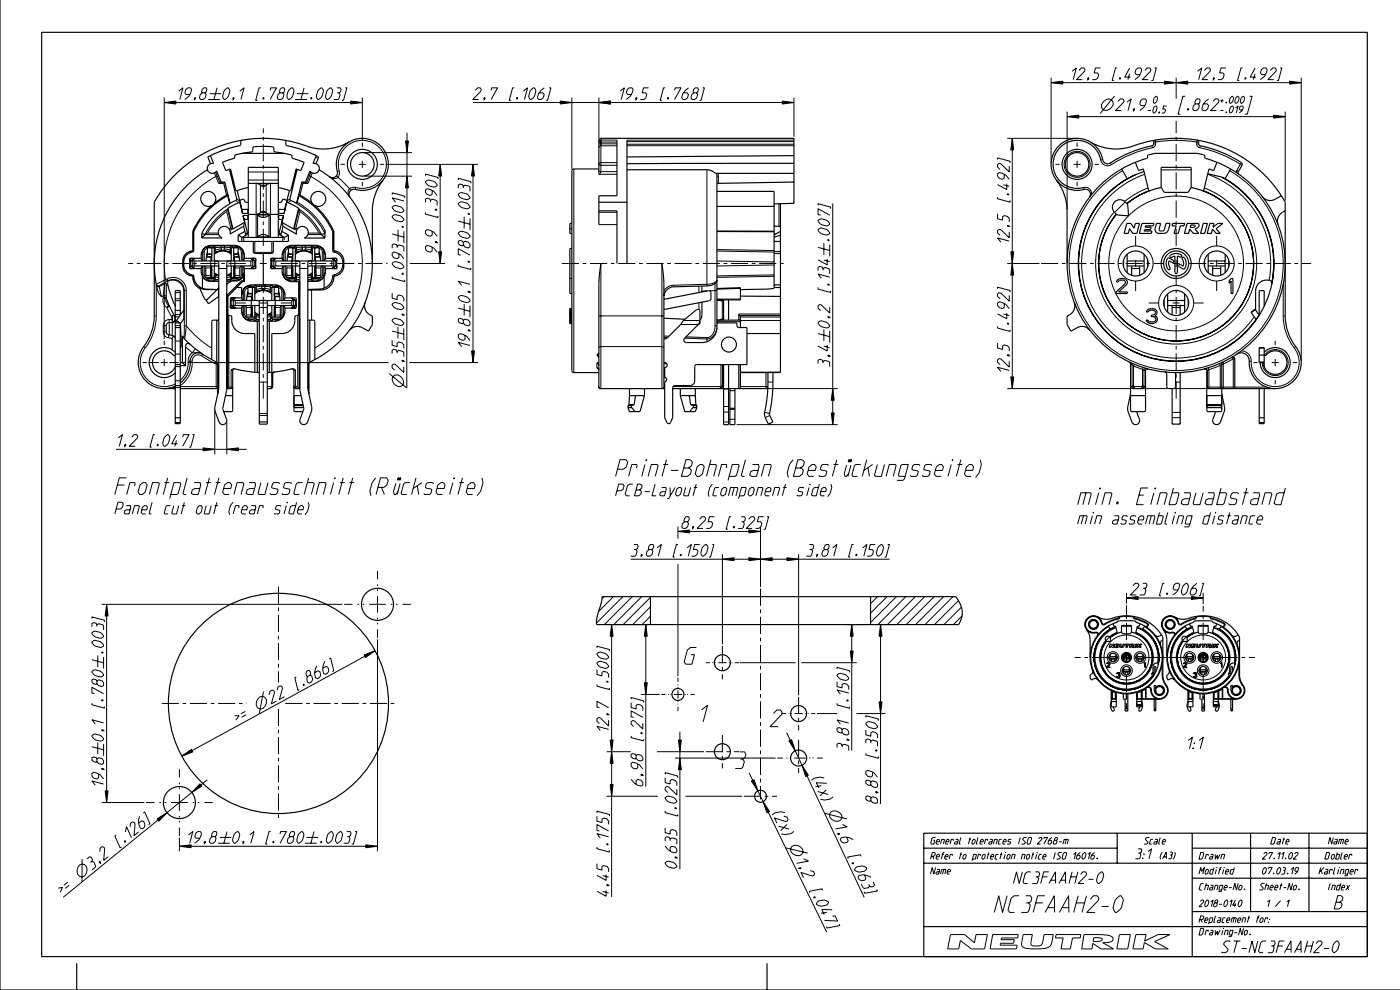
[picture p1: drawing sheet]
<svg xmlns="http://www.w3.org/2000/svg" width="420mm" height="297mm" viewBox="0 0 420 297" stroke-linecap="round" stroke-linejoin="round" font-family="sans-serif">
<g fill="none" stroke="#000" stroke-width=".3">
<path d="M49.3 30.7l3.5-.4v.9zM49.3 30.7h59.4M49.3 29.2v72.4M53.6 27.3l1.2-1-.9 3.5M56.9 28.3h-1.1l-.4-.5 .3-1 .6-.5h.8l.4 .5-.3 1-.5 1-1.3 1M58.4 29.3l.2-.1v.3l-.3 .2zM58.6 29.5l-.4 .6M60.7 27.8l-.3-.2 .2-.8 .5-.5h.7l.2 .5-.2 .8-.4 .2 .4 .5-.3 1-.6 .5h-.7l-.4-.5 .3-1 .6-.5h.7M62.4 29.8h3.5M62.9 28.1h3.5M65.1 26.3l-.9 3.5M67.5 26.8l.7-.5h.2l.4 .5a2.7 2.7 0 0 1-1.3 3h-.3l-.3-.5-.1-.5 .4-1.5z"/>
<path d="M70 29.3l.1-.1 .1 .3-.3 .2zM70.2 29.5l-.4 .6M71.9 27.3l1.3-1-1 3.5M78.2 26.3h-.5l-1 3.8h.5M79 29.2l.2 .2-.3 .3zM81 27.1l.2-.8h1.7l-1.9 3.5M84 27.8l-.2-.2 .2-.8 .4-.5h.8l.2 .5-.2 .8-.4 .2 .3 .5-.2 1-.7 .5h-.7l-.4-.5 .3-1 .6-.5h.8M86.8 26.8l.6-.5h.3l.3 .5a2.7 2.7 0 0 1-1.3 3h-.2l-.5-1 .4-1.5zM88.5 29.8h3.5M89 28.1h3.5M91.2 26.3l-1 3.5M93.3 29.2l.2 .3-.3 .2z"/>
<path d="M95.6 26.8l.7-.5h.2l.4 .5a2.7 2.7 0 0 1-1.3 3h-.3l-.3-.5-.2-.5 .4-1.5zM98.4 26.8l.6-.5h.3l.3 .5a2.7 2.7 0 0 1-1.3 3h-.2l-.4-.5-.1-.5 .4-1.5zM101 26.3h1l.3 .5-.2 .8-.5 .2M101.1 27.8h.5l.4 .5-.4 1.3-.3 .2h-1.2M103.5 26.3h.5l-1 3.8h-.5M105.2 30.3l3.5 .4-3.5 .5zM108.7 29.2v13M122 39.7v76.6M141.8 30.7h96.3M142.5 27.1l.7-.8h.8l.3 .5-.1 .5-2.4 2.5h1.7M145.2 29.3l.3 .1-.4 .3zM145.4 29.5l-.4 .6"/>
<path d="M147.3 27.1l.2-.8h1.7l-1.9 3.5M154.2 26.3h-.5l-1 3.8h.5M155 29.2l.2 .2-.3 .3zM156.9 27.3l1.3-1-.9 3.5M159.3 26.8l.7-.5h.2l.4 .5a2.7 2.7 0 0 1-1.3 3h-.3l-.3-.5-.2-.5 .4-1.5zM163.2 26.3l-.9 .8-.8 1-.3 1.2 .3 .5h.8l.6-.5 .3-1-.4-.5h-1.1M164.7 26.3h.5l-1 3.8h-.5M168 30.3l3.5 .4-3.5 .5zM171.5 29.2v21.5M179.6 30.7l3.5-.4v.9zM179.6 29.2v12.4M186 27.3l1.2-1-.9 3.5"/>
<path d="M189.3 28.3h-1.1l-.4-.5 .3-1 .6-.5h.8l.3 .5-.2 1-.5 1-1.3 1M190.8 29.3l.1-.1 .1 .3-.3 .2zM191 29.5l-.5 .6M194.5 26.3h-1.5l-.4 1.5h1l.3 .5-.2 1-.7 .5h-1M199.5 26.3h-.5l-1 3.8h.5M200.3 29.2l.2 .3-.3 .2zM202.3 27.1l.2-.8h1.7l-1.9 3.5M206.5 26.3l-1 .8-.7 1-.4 1.2 .4 .5h.7l.7-.5 .2-1-.3-.5h-1.1M208.1 27.8l-.3-.2 .2-.8 .5-.5h.7l.2 .5-.2 .8-.4 .2 .4 .5-.3 1-.6 .5h-.8l-.3-.5 .2-1 .7-.5h.7M210.7 26.3h.5l-1 3.8h-.5M234.6 30.3l3.5 .4-3.5 .5zM238.1 29.2v11.8"/>
<path d="M315.2 24.8l3.5-.5v.9zM315.2 23.3v25.5M315.2 24.8h75M320 34.9l3.5-.4v.9zM320 33.4v29.4M320 34.9l65.4 .1M321.5 21.4l1.2-1-.9 3.5M323.5 21.1l.7-.7h.8l.4 .5-.2 .5-2.4 2.5h1.8M326.3 23.4h.2l-.3 .3zM326.5 23.5l-.4 .6M330 20.4h-1.5l-.4 1.5h1l.4 .5-.3 1-.6 .5h-1M330.8 30.5l.8-.6 .9-.3 .8 .3 .4 .6a2.14 2.14 0 0 1-2.9 2.3l-.4-.5-.1-.9z"/>
<path d="M334.2 28.8l-4.3 5.2M335 20.4h-.5l-1 3.7h.5M335.2 30.4l.7-.8h.8l.4 .5-.2 .5-2.4 2.5h1.8M335.8 23.3l.2 .1-.3 .3zM337.9 30.6l1.3-1-.9 3.5M338.7 22.1l-.5 1.8M338.7 20.4l-1.4 2.7h1.7M340 32.6l.2 .1-.3 .3zM340.2 32.8l-.4 .6M341.8 22.4h-1.1l-.4-.5 .3-1 .6-.5h.8l.4 .5-.8 2-1.3 1M343.2 31.6h-1l-.4-.5 .3-1 .6-.5h.7l.4 .5-.8 2-1.2 1M343.3 21.1l.7-.7h.7l.4 .5-.1 .5-2.4 2.5h1.7"/>
<path d="M344.2 33.1h.9M346.1 32.1l.4-.3 .4 .3a1.62 1.62 0 0 1-.8 1.8l-.4-.6zM346.2 20.4h.5l-1 3.7h-.5M346.3 29.2l.4-.3 .3 .3a1.62 1.62 0 0 1-.7 1.8l-.5-.6zM347.6 33.6l-.1 .2zM347.7 33.7l-.2 .3M349.2 24.3l3.5 .5-3.5 .4zM349.8 31.8h-.9l-.2 .9h.6l.2 .3-.2 .6-.3 .3h-.6M352.7 24.8l3.5-.5v.9zM352.7 23.3v6.2M355.4 28.9h-.7l-1.4 5.3h.7M356.2 32.6l.2 .2-.3 .2z"/>
<path d="M358.5 31.1l-.2-.2 .2-.8 .4-.5h.8l.2 .5-.2 .8-.4 .2 .3 .5-.2 1-.7 .5h-.7l-.4-.5 .3-1 .6-.5h.8M359.1 21.4l1.3-1-1 3.5M361.2 21.1l.7-.7h.7l.4 .5-.1 .5-2.5 2.5h1.8M362.4 29.6l-.9 .8-.8 1-.3 1.2 .3 .5h.8l.6-.5 .3-1-.4-.5h-1.1M363.7 30.4l.7-.8h.8l.3 .5-.1 .5-2.4 2.5h1.7M363.9 23.4l.2-.1v.2l-.3 .2zM364.1 23.5l-.4 .6M365.9 33.1h.9M365.9 30.2h.9M366.5 29.8l-.2 .9M367.6 20.4h-1.5l-.4 1.5h1l.4 .5-.3 1-.6 .5h-1M367.7 30.6l-.1 .3z"/>
<path d="M367.7 33.5l-.1 .3zM369.1 29.2l.4-.3 .3 .3a1.62 1.62 0 0 1-.8 1.8l-.4-.6zM369.1 32.1l.4-.3 .3 .3a1.62 1.62 0 0 1-.8 1.8l-.4-.6zM370.5 32.4l.8-.6-.6 2.1M370.7 29.2l.4-.3 .4 .3a1.62 1.62 0 0 1-.8 1.8l-.4-.6zM372.4 29.2l.4-.3 .3 .3a1.62 1.62 0 0 1-.8 1.8l-.4-.6zM372.5 33h-.7l-.2-.3 .2-.6 .4-.3h.4l.2 .3-.1 .6-.3 .6-.8 .6M372.6 20.4h-.5l-1 3.7h.5M373.4 23.3l.2 .1-.3 .3zM374.7 28.9h.7l-1.4 5.3h-.7M376.3 22.1l-.5 1.8M376.4 20.4l-1.5 2.7h1.7"/>
<path d="M379.4 22.4h-1.1l-.3-.5 .2-1 .7-.5h.7l.4 .5-.8 2-1.3 1M380.9 21.1l.7-.7h.8l.3 .5-.1 .5-2.4 2.5h1.7M381.9 34.5l3.5 .5-3.5 .4zM383.9 20.4h.5l-1 3.7h-.5M385.4 33.5v26.6M386.7 24.3l3.5 .5-3.5 .4zM390.2 23.3v84.9M64.3 51.8l.4 1.1M64.7 52.9a29.7 29.7 0 0 0-15 30.9M64.7 52.9l.4-.2 .9 2.3M64.7 52.9l.8 2.1M67.7 58.6l.3 .2"/>
<path d="M67.9 58.1l.3 .2M71 59.6l.8 .6M74.5 54h9M74.5 51.5h9M76.8 55v16.2M78.1 55.5h1.7v8.2h-1.7zM81.1 55v16.2M86.9 59.6l-.8 .6M90 58.1l-.3 .2M90.3 58.6l-.4 .2M93.2 52.9l-.4-.2-.9 2.3M93.2 52.9l-.8 2.1"/>
<path d="M93.2 52.9a29.7 29.7 0 0 1 1.2 51.4M93.6 51.8l-.4 1.1M94.7 47l.7 .4M98.8 53l1.5 .5 1-.4M100.9 52.7l.4 .4M101.3 53.1l3.5 3.5M101.7 51.2l.1 .9-.5 1M101.7 51.2a7.2 7.2 0 0 1 6.3-9.1 7.2 7.2 0 0 1 7.8 7.8 7.2 7.2 0 0 1-9.1 6.3M101.7 51.2l-.6 .2M104.8 56.6l-.4 1 .5 1.5M104.8 56.6l.4 .4M106.7 56.2l-.9-.1-1 .5"/>
<path d="M106.7 56.2l-.2 .6M107.6 49.3h2.1M108.7 48.2v2.1M109.1 52.8h14.4M109.2 45.7h14.3M115.7 49.3h27.6M117.6 58.3v-.5l3.8 1v.5M121.6 42.2h.9l-.5 3.5zM122 52.8l.5 3.5h-.9zM127.6 54.4l.5-.3a2.69 2.69 0 0 1 3 1.3v.2l-.5 .4a2.69 2.69 0 0 1-3-1.3zM127.6 52.7v-.5l3.7 1v.5M129.6 57.1v1.1l-.5 .4-1-.3-.5-.6v-.8l.5-.3 1 .2 1 .5 1 1.3"/>
<path d="M132 49.3l.4 3.5h-.8zM132 49.3v29.7M137.4 58.2l.5-.4a2.69 2.69 0 0 1 3 1.3v.3l-.5 .3a2.69 2.69 0 0 1-3-1.3zM137.4 53.9v-.5l3.8 1v.5M138.9 56.3v-.5l.5-.3 1.3 .3 .2 .3v1.3M138.9 55.8l-.2-.4-.8-.2-.5 .2v1M141.8 49.3l.5 3.5h-.9zM141.8 49.3v59.4M172.1 50.6v61.1M179.6 51.1l.6 .3M179.6 43.1h5.4M180.2 51.4l-.6 .8h5.4"/>
<path d="M180.2 51.4h4.8M180.2 49.5v1.9M180.2 41.5v8M180.2 49.5h4.8M185 42h-4.9l-.5 .6h5.4M185 48.7h-4.8a.44 .44 0 0 0-.6 .4 .44 .44 0 0 0 .6 .4M185 43.7h-4.9l-.5 .6M188 43.7h50.1M188 43.2h50.1M188 42.4h50.1M188 42h50.1M212 50.9v34.3"/>
<path d="M214.8 52l.2 .9 .4-.2M215.3 52l.1 .7M215.4 52.7v2.3M299.1 59.1v.5l3.8 1v-.5M299.1 47.8v-.5l3.8 1v.5M300.9 55.4l1.7 .4M301.1 52.3v1.1l-.5 .3-1-.2-.5-.7v-.7l.5-.4 1 .3 1 .5 1 1.3M301.9 55.1v1.7l-2.8-1.5M302 41.5h20.5M302 58.1h.3l.2 .3h-.3zM302.6 49.8v1.7l-2.5-2.4-.5-.1-.5 .3v.8l.8 .7M303.5 41.5l.5 3.5h-.9z"/>
<path d="M303.5 41.5v75M321.9 49.3h2.1M323 48.2v2.1M325.1 56.8l-.1-.5a1.7 1.7 0 0 1 1.8 .4 1.7 1.7 0 0 1 .4 1.8M330.7 47.9l-.6 .1a2.1 2.1 0 0 0 3.2 1.3M333 48.8l.3 .5M336.6 51.2a32.1 32.1 0 0 0-8.5 48.4 32.1 32.1 0 0 0 49.2 0 32.1 32.1 0 0 0-8.6-48.4M343.2 52.2a28.4 28.4 0 0 0-13 44 28.4 28.4 0 0 0 45.9-1.3M344.2 56.3a24.2 24.2 0 0 0-6.9 4.1M345.5 43.7l.1 .6M345.6 44.3a35.4 35.4 0 0 0-12.3 5M345.9 43.1h.6"/>
<path d="M345.9 42.6h.6M346.4 42l.1 .6M346.5 43.1a1.2 1.2 0 0 1-.9 1.2M346.5 42.6a36.9 36.9 0 0 1 12.3 0M346.5 42.6v.5M348.2 50.9h9M358.8 43.1a1.2 1.2 0 0 0 1 1.2M358.8 42.6v.5M358.8 43.1h.6M358.8 42.6h.6M358.9 42l-.1 .6M359.8 44.3a35.4 35.4 0 0 1 12.1 4.9"/>
<path d="M359.9 43.7l-.1 .6M361.1 56.3a24.2 24.2 0 0 1 13.1 33.6 24.2 24.2 0 0 1-34.8 9.3 24.2 24.2 0 0 1-5.3-35.7M362.1 52.2a28.3 28.3 0 0 1 18.5 31.8M370.8 51.1l.5 .3M370.8 51.1l-.1 .6M371.9 49.2l-1.1 1.9M371.9 49.2l.5 .3M372.2 48.7l-.3 .5M54.8 78.2l.3 .3M55.1 79.4l-.3 .3M57.4 75.2l.3 .3M57.8 69.4l.3 .1"/>
<path d="M57.8 74.8l.3 .3M57.8 69.2l.3 .1M58.4 78.2v1.5M61.2 75.5h-.4l-.5 1M61.2 75.5v2.7M61.2 79.7v2.7M61.4 79.7v.1M61.9 76.9h1.5M62.2 74.5a1.06 1.06 0 0 0-1 1M62.2 76.1h1.3M63.2 79.7v3.2M63.3 73.5l-1 .5v.3"/>
<path d="M63.3 77.1v1.1M63.3 79.7v.8M63.5 76.2v2M63.5 79.7v1.5M64.3 74.5l.3-.3 2.7-.1 1.8 .1 .2 .3M64.4 78.2v1.5M64.6 75l-.3 .1M66 73.7h-1.9l-.3 .3M66.4 74.6l-1.8 .4M67.3 74.6l1.8 .4M67.6 73.7h1.9l.3 .3M68.7 68.6l.5-.2-1.2-5a19.1 19.1 0 0 0-5.8 6.5h3.3"/>
<path d="M68.9 69l.8-.4-1.4-6a19.1 19.1 0 0 0-6.8 7.7h4.1M69.1 75l.2 .1M69.2 78.2v1.5M70.1 76.1h1.3M70.1 76.2v2M70.1 79.7v1.5M70.2 76.9h1.5M70.3 77.1v1.1M70.3 79.7v.8M70.3 73.5l1 .5v.3M70.4 79.7v3.2M70.7 60.1l.8 .7"/>
<path d="M71.4 74.5a1.06 1.06 0 0 1 1 1M72.2 79.7v.1M72.4 75.5v2.7M72.4 79.7v2.7M72.4 75.5h.4l.5 1M73.1 71.2v1.2M74.2 69.7l-.6 .4M74.3 62.8v1.2M74.3 64.6v1.2M75.2 78.2v1.5M76 75.4l.4 .1M76.4 75.5l.2 .1"/>
<path d="M76.4 72.4v3.1M76.6 75.6v.4M76.6 75.6h4.8M77.2 64.4h3.5v6.6h-3.5zM77.9 79h2.1M81.4 75.6v.4M81.5 75.5l-.1 .1M81.5 72.4v3.1M82 75.4l-.5 .1M82.7 78.2v1.5M83.6 62.8v1.2M83.6 64.6v1.2"/>
<path d="M83.7 69.7l.6 .4M84.8 71.2v1.2M85.5 75.5h-.4l-.5 1M85.5 75.5v2.7M85.5 79.7v2.7M85.7 79.7v.1M86.2 76.9h1.5M86.5 74.5a1.06 1.06 0 0 0-1 1M86.5 76.1h1.3M87.2 60.1l-.8 .7M87.5 79.7v3.2M87.6 73.5l-1 .5v.3"/>
<path d="M87.6 77.1v1.1M87.6 79.7v.8M87.8 76.2v2M87.8 79.7v1.5M88.6 74.5l.3-.4h2.7h1.7l.3 .4M88.7 78.2v1.5M89 69l-.8-.4 1.5-6a19.1 19.1 0 0 1 6.7 7.7h-4.1M89 61a20.5 20.5 0 0 1 8.4 9M89.1 60.6a21 21 0 0 1 8.3 8.4M89.2 68.6l-.5-.2 1.2-5a19.1 19.1 0 0 1 5.8 6.5h-3.3M90.3 73.6l-1.9 .1-.3 .3M90.7 74.6l-2.1 .5"/>
<path d="M91.6 74.6l2 .5M91.9 73.6l1.9 .1 .3 .3M93.5 78.2v1.5M94.4 76.1h1.3M94.4 76.2v2M94.4 79.7v1.5M94.5 76.9h1.5M94.6 77.1v1.1M94.6 79.7v.8M94.6 73.5l1 .5v.3M94.7 79.7v3.2M95.7 74.5a1.06 1.06 0 0 1 1 1"/>
<path d="M96.5 79.7v.1M96.7 75.5h.4l.5 1M96.7 75.5v2.7M96.7 79.7v2.7M99.5 78.2v1.5M100.1 74.8l-.3 .3M100.5 75.2l-.3 .4M102.8 79.4l.3 .3M103.1 78.2l-.3 .3M117.6 78.9l.5-.4a2.69 2.69 0 0 1 3 1.3v.3l-.5 .3a2.69 2.69 0 0 1-3-1.3zM117.6 70.1l3.5 1M117.6 64.8l.5-.4a2.69 2.69 0 0 1 3 1.3v.3l-.5 .4a2.69 2.69 0 0 1-3-1.4z"/>
<path d="M117.6 62l.5-.3a2.69 2.69 0 0 1 3 1.3v.2l-.5 .4a2.69 2.69 0 0 1-3-1.3zM119.1 74.3v-.5l.5-.4 1.3 .4 .2 .3v1.2M119.1 73.8l-.2-.5-.8-.2-.5 .3v1M119.4 68.8v3.5M119.6 76.1v1.1l-.5 .3-1-.2-.5-.7v-.7l.5-.4 1 .3 1 .5 1 1.3M120.5 67.8h.3l.1 .3h-.2zM121.1 69.3v3.5M121.1 60.2l-3.5-.9 1 1.3M122.9 79h10.6M127.6 63.7v.5l3.7 1v-.5M129.1 60.6v-.5l.5-.4 1.2 .3 .3 .4v1.2M129.1 60.1l-.3-.5-.7-.2-.5 .3v1"/>
<path d="M129.6 74.1v1.1l-.5 .4-1-.3-.5-.6v-.8l.5-.3 1 .2 1 .5 1 1.3M129.6 69.4v1.1l-.5 .3-1-.2-.5-.7v-.7l.5-.4 1 .3 1 .5 1 1.3M130.5 72.5l.3-.1 .1 .3zM130.5 62.7h.3l.1 .3h-.2zM130.8 72.4l.5 .4M131.6 75.5h.8l-.4 3.5zM137.4 69.8l.5-.4a2.69 2.69 0 0 1 3 1.3v.3l-.5 .3a2.69 2.69 0 0 1-3-1.3zM137.4 60.9l.5-.3a2.69 2.69 0 0 1 3 1.3v.2l-.5 .4a2.69 2.69 0 0 1-3-1.3zM137.4 79.3v.5l3.8 1v-.5M137.4 66.3l3.5 .9M138.9 72.7v.7l.5 .7 1 .2 .5-.3v-.8l-.5-.6-1-.3-.5 .4-.2-.4-.8-.2-.5 .2v.7l.5 .5 .8 .2 .2-.3M139.2 65v3.5"/>
<path d="M140.4 78.3h.2l.2 .3h-.3zM140.4 64h.2l.2 .2-.3 .1zM140.9 76.5l-3.5-2v1.8l.8 .2M140.9 65.5v3.5M179.6 67.3h5.4M179.6 63.6h5.4M180.2 79v37.5M198.5 79v37.5M215 69.2l17.1 .1M215 69.4l17.1 .1M215 78.2l17.1 .3M215 75.2l17.1 .3"/>
<path d="M215 74.8l17.1 .3M232.1 79.4l-17.1 .3M232.1 75.4h1.9M232.1 70.1h.6M233.6 61v6.8M245.3 68.8l.5-.4a2.69 2.69 0 0 1 3 1.3v.3l-.5 .4a2.7 2.7 0 0 1-3-1.4zM245.3 66l.5-.3a2.7 2.7 0 0 1 3 1.3v.2l-.5 .4a2.69 2.69 0 0 1-3-1.3zM245.3 61.5v-.5l3.7 1.1v.5M245.3 74.1l3.5 1M247 72.8v3.5M247 77.9l1.8 .5M248 77.6v1.8l-2.7-1.5"/>
<path d="M248.2 71.8h.3l.1 .3h-.2zM248.8 64.5l-3.5-2v1.8l.7 .2M248.8 73.3v3.5M249.7 61v66.3M299.1 64.1v1.5l1.5 .4v-1l.5-.4 1 .3 .5 .6v1M302 79h9.7M302 67.6h.3l.2 .3zM302.3 67.6l.6 .4M302.6 72.3l-3.5-1 1 1.3M302.6 69.5v1.8l-2.5-2.5-.5-.1-.5 .4v.7l.8 .7M303.1 75.5h.9l-.5 3.5zM303.5 79l.5 3.5h-.9z"/>
<path d="M337.4 60.5l-3.2 3.2M340.5 77.9v2.1M351.6 79h2.1M352.7 77.9v2.1M364.8 77.9v2.1M46.3 94.7h.6M46.9 94.7a15.6 15.6 0 0 1-3.3 9.5M46.9 85.2v9.5M46.9 85.5l.3 .4h.6M47.7 85.6l.1 .3M47.8 85.9l.6 3 .6-.2M47.8 85.9l1.6-.9-.4 3.7"/>
<path d="M49 89.2a2.7 2.7 0 0 0 1 3M49 99.4l.1 .8 .6 .7 2 .6M49 88.7v.5M49 97.6v1.8M49 99.4h.9M49 97.6h.9M49 89.2l.8 .3M49 89.2h.9M49 88.7h.9M49.7 83.8l-2.8 1.4a.54 .54 0 0 0 .8 .4M49.7 83.8l.2 .6M49.9 84.4l-2.2 1.2"/>
<path d="M50 92.2l1.4 2.6M50.1 83.6l.3 .5M50.1 83.6l-.4 .2M50.1 83.6a3.9 3.9 0 0 1 5.8 3.5M50.4 84.1a3.3 3.3 0 0 1 4.9 3M50.4 84.1l-.2 .3M50.4 84.1l-.5 .3M50.8 95.8a1.8 1.8 0 0 0-1.8 1.8M50.8 95.8v4.5M50.8 95.8h.9M50.8 91.7l-.3-.2-.5 .7M50.9 91.8l-.9 .4"/>
<path d="M51.4 94.8l.3 1M51.7 95.8v4.7M51.8 94.6l-.4 .2M52.2 94.3l-.2 .1M52.6 97.6h1.5M52.6 94.9h1.1M52.6 94.3h1.5M52.6 93h1.5M52.6 90.1h1.5M52.6 89.5h1.5M52.6 87.7h1.5M52.9 96.2l.9 .6"/>
<path d="M52.9 96.1l1.1 .7M54.1 96.9h.1M54.9 93.2l.2 .1M55.3 97.6l-.1 3.6M55.3 97.6h.6M55.3 87.1h.6M55.3 87.1v10.5M55.3 87.1l-.2 .2M55.9 97.6l-.5 4-.2-.4M55.9 87.1v10.5M55.9 97.6a29.7 29.7 0 0 0 7.6 6.7M57.7 82.4l-.3 .3"/>
<path d="M58.1 82.8l-.3 .3M59.8 86.2v.2M60.3 81.4l.5 1h.4M61.2 82.4l.3 .6 .8 .5M61.7 82.5h1.5M61.7 80.3h1.5M62 86.7l-.2 .1M62.3 83.5v.4l.9 .4M62.3 83.5h2l.3 .3h1M63.3 81.4h.2M63.8 83.9l.3 .3h1.5M64.3 82.8l1.3 .4"/>
<path d="M65.6 80.5h2.4M68 90.3v5.2M68.1 94.1h.2M69.3 82.8l-1.3 .4M69.4 84.2h-1.4M69.8 83.9l-.3 .3M70.1 81.4h.2M70.4 82.5h1.5M70.4 80.3h1.5M70.6 90.1v1.5M71.3 83.5v.4l-.6 .3M71.3 83.5h-1.9l-.3 .3h-1.1"/>
<path d="M72.4 82.4l-.5 .9-.6 .2M72.5 93.3l.4 1h.5M73.1 81.8l-.3 .6h-.4M73.4 94.3l.2 .6 .9 .4M73.4 87.4v2.7M73.4 91.6v2.7M73.4 87.4h-.5l-.4 1M73.5 91.6h.1M73.9 92.2h1.5M73.9 94.4h1.5M74.1 88.8h1.4M74.4 86.3a1.06 1.06 0 0 0-1 1.1"/>
<path d="M74.4 87.9h1.3M74.5 95.3h1.9l.4 .4 1 .1M74.5 95.3v.5l1 .5M75.4 91.6v3.1M75.5 93.2h.2M75.5 85.4l-1 .5v.2M75.5 88.9v1.2M75.5 91.6v.7M75.7 88.1v2M75.7 91.6v1.5M76 95.8l.4 .4h1.4M76.4 94.6l1.4 .5"/>
<path d="M76.4 86.3l.4-.4 2.6-.1 1.7 .1 .4 .4M77.8 92.2h2.4M77.9 90.8h2.1M78.2 85.4h-1.8l-.4 .5M78.5 86.5l-2.1 .5M78.5 86.5h.9M79.4 86.5l2.1 .5M79.7 85.4h1.8l.4 .5M81.5 94.6l-1.3 .5M81.9 95.8l-.4 .4h-1.3M82.2 93.2h.2M82.2 87.9h1.4"/>
<path d="M82.2 88.1v2M82.2 91.6v1.5M82.4 88.8h1.4M82.4 88.9v1.2M82.4 91.6v.7M82.4 85.4l1 .5v.2M82.5 91.6v3.1M82.6 92.2h1.5M82.6 94.4h1.5M83.4 95.3h-1.9l-.4 .4-.9 .1M83.4 95.3v.5l-1 .5M83.6 86.3a1.06 1.06 0 0 1 .9 1.1"/>
<path d="M84.4 91.6h.1M84.5 94.3l-.2 .6-.9 .4M84.5 87.4h.5l.4 1M84.5 87.4v2.7M84.5 91.6v2.7M84.6 81.4l.5 1h.4M85.4 93.3l-.4 1h-.5M85.5 82.4l.5 .9 .6 .2M86 82.5h1.5M86 80.3h1.5M86.6 83.5h2l.3 .3h1M86.6 83.5v.4l1 .5"/>
<path d="M87.4 90.1v1.5M87.6 81.4h.2M88.1 83.9l.3 .3 1.5 .1M88.6 82.8l1.3 .4M89.6 94.1h.2M89.8 86.8v8.7M89.9 80.5h2.4M93.4 86.9v9M93.6 82.8l-1.3 .4M94.1 83.9l-.3 .3-1.5 .1M94.4 81.4h.2M94.7 82.5h1.5"/>
<path d="M94.7 80.3h1.5M95.6 83.5h-1.9l-.4 .3h-1M95.6 83.5v.4l-.9 .5M95.9 86.6l.3 .3M96.7 82.4l-.2 .6-.9 .5M97.6 81.4l-.5 1h-.4M99.8 82.8l.3 .3M100.2 82.3l.3 .4M117.6 99.2l3.5 1M117.6 95.9l.5-.4a2.69 2.69 0 0 1 3 1.3v.3l-.5 .3a2.69 2.69 0 0 1-3-1.3zM117.6 91.1l.5-.3a2.7 2.7 0 0 1 3 1.3v.2l-.5 .4a2.69 2.69 0 0 1-3-1.3zM117.6 87.9v1.5l1.5 .4v-1l.5-.4 1 .3 .5 .6v1"/>
<path d="M117.6 82.9v.5l3.7 1v-.5M119.3 97.9v3.5M120.5 94.2l.3-.1 .1 .3zM120.5 81.9h.3l.1 .3h-.2zM120.8 94.1l.5 .5M121.1 98.4v3.5M137.4 89l.5-.3a2.69 2.69 0 0 1 3 1.3v.2l-.5 .4a2.69 2.69 0 0 1-3-1.3zM137.4 92.4l3.5 .9M138.9 96v.8l.5 .6 1 .3 .5-.4v-.8l-.5-.6-1-.3-.5 .4-.2-.4-.8-.2-.5 .2v.8l.5 .4 .8 .2 .2-.2M139.2 91.1v3.5M140.4 98.9h.2l.2 .3zM140.4 87.3h.2l.2 .3z"/>
<path d="M140.6 98.9l.6 .4M140.6 87.3l.6 .4M140.9 85.2l-3.5-.9 1 1.2M140.9 91.5v3.5M179.6 94.7h19.5M202 85.5l-1.7 .4-1.2 1.2M202 85.5v.5M204.1 97.3h5.3M204.9 96.1h5M209.6 85.8v1.9M209.6 90.7v2.1M209.7 96.8v.3"/>
<path d="M212 85.2v.5M212 85.2l-10 .3M212.1 87.2l-1.6 .1M214.4 97.6a2.97 2.97 0 0 1-2.4 3.6M214.4 97.6h.6M214.4 87.1v10.5M214.4 87.1h-1.6M214.4 87.1h.6M214.4 84.9v2.2M215 98.2a3.4 3.4 0 0 1-3 3.4M215 83.8a2.83 2.83 0 0 1-3 1.4M215 96.4h7"/>
<path d="M215 89.6h7M216.6 90.3v5.2M221.5 94.1h12.5M222 96.1h12M222 95h12M222 86.2l-7 .2M222 86.4l-7 .3M232.1 82.8l-17.1 .3M232.1 82.4l-17.1 .3M245.3 96.6l.5-.3a2.7 2.7 0 0 1 3 1.3v.2l-.5 .4a2.69 2.69 0 0 1-3-1.3zM245.3 86.1v.5l3.7 1v-.5M245.3 100l3.5 .9"/>
<path d="M246.8 81v-.5l.5-.3 1.2 .3 .3 .3v1.3M246.8 80.5l-.3-.5-.7-.2-.5 .3v1M247 98.7v3.5M248.2 94.9h.3l.1 .3zM248.2 85.2l.3-.1 .1 .3-.2 .1zM248.5 94.9l.5 .4M248.8 92.1v1.7l-2.5-2.4-.5-.1-.5 .3v.8l.7 .7M248.8 83.1l-3.5-1 1 1.3M248.8 99.2v3.5M299.1 97.8v.5l3.8 1v-.5M299.1 86.6v-.5l3.8 1v.5M300.9 94.1l1.7 .5"/>
<path d="M301.1 91v1.1l-.5 .4-1-.3-.5-.6v-.8l.5-.3 1 .2 1 .5 1 1.3M301.9 93.8v1.8l-2.8-1.5M302 96.8h.3l.2 .3h-.3zM302.6 88.5v1.8l-2.5-2.5-.5-.1-.5 .4v.7l.8 .7M339.3 80.5h2.4M351.5 92.2h2.4M351.6 90.8h2.1M363.6 80.5h2.4M376.4 92.8l-1.2 .9M377.6 94.2h.2M384.8 94.7a15.6 15.6 0 0 0 3.3 9.5M384.8 94.7h.6"/>
<path d="M384.8 85.2v9.5M43.1 103.9l.5 .3M43.6 104.2a7.2 7.2 0 0 0 .1 9.1 7.2 7.2 0 0 0 8.9 1.8M44.5 108.7h3.2M48.2 108.7h2.1M49.3 107.6v2.1M50.6 100.3l-.1 .9M50.8 108.7h2.8M52.6 114.1h1.5M52.6 109.9h1.5M52.6 106.1h1.5M52.6 102.2h1.5"/>
<path d="M54.1 115.9h11.2l.3 .4M54.1 116.2l-1.6-.1-3.2 .4M54.1 104h.2M54.1 101.9h.2M54.7 100.7l.5 .5M55.6 104l2.1 1.7M56.3 108.7h60.2M56.4 108.3a7.2 7.2 0 0 1-2.3 5.7M57.6 108.2a8.4 8.4 0 0 1-3.6 7.4M57.6 108.2l-1.2 .1M57.7 105.7a3 3 0 0 0-1.3 2.6M57.7 105.7l2.3 .1 .8 .3-.4 .5"/>
<path d="M58.6 104.5l-.9 1.2M60.4 106.6a1.8 1.8 0 0 0-1.9 0 1.8 1.8 0 0 0-.9 1.6M60.4 106.6l4.3 2.4M64.7 109a.3 .3 0 0 1 .3-.3 .3 .3 0 0 1 .3 .3l.3 .4M64.7 109l.1 .2M64.8 109.2h.5M64.8 109.2v7.3M64.9 108.5l-.2 .5M65.3 115.7h.3M68.6 116h1.2M69.8 111.1l-.5-.3v5.7M77.8 114.5h2.4"/>
<path d="M80.1 115.9h1.7M81.8 112.1h-.3M88.1 115.9a.32 .32 0 0 0 .3 .4 .32 .32 0 0 0 .3-.4M88.1 111.1l.5-.3v4.9M88.1 115.7h.5M88.6 115.7l.1 .2M88.7 115.9h.6M88.7 115.9v.6M89.8 115.9h.1M92.3 115.7h.1M92.4 115.7v.2M92.4 109.1h.1"/>
<path d="M92.4 109.1l-.1 .2M92.4 109.1v6.6M92.4 115.9l-.1 .3zM92.4 115.9h.2M92.8 108.6l-.3 .5M116.7 111.9l5.2 4.4M117.6 102v1.5l1.5 .4v-1l.5-.4 1 .3 .5 .6v1M117.9 112.8l.5-.4a2.14 2.14 0 0 1 2.4 3l-.6 .4a2.14 2.14 0 0 1-2.3-3zM119.1 105.9v-.5l.5-.4 1.2 .3 .3 .4v1.2M119.1 105.4l-.3-.5-.7-.2-.5 .3v1M120.5 108h.2l.2 .3zM120.7 108l.6 .4"/>
<path d="M121.1 109.9v1.8l-2.5-2.5-.5-.1-.5 .4v.7l.7 .7M122.7 108.7h20.6M139.4 100.6v1l-.5 .4-1-.3-.5-.6v-.7l.5-.4 1 .3 1 .5 1 1.2M140.9 103.5l-3.5-.9 1 1.3M141.4 105.2h.9l-.5 3.5zM179 109l.4 .1 .2 .4M179 110.2l.6 .5M179 110.2l.5 .3M179 109v1.2M179.6 108.5l-.6 .5M179.6 104.2l.6-.3h18.3l.6 .3M179.6 116h.1"/>
<path d="M180 116.4v.1M199.1 100.7l1.5 .1M199.1 115.9h.2M199.1 109h.9M199.1 101.1h1.1M201.8 115.9h14.2M205.3 101.3l6.7 .3M205.7 100.9l6.3 .3M212 101.6v.8M212 101.2v.4M216 115.9a.32 .32 0 0 0 .3 .4 .32 .32 0 0 0 .3-.4M216 115.9v.6"/>
<path d="M216.2 115.7l-.2 .2M216.2 115.7h.4M216.2 109.3v6.4M216.6 109.3v.2M217 116.6h1.5M217 116.5h1.5M218.9 117.1h1.5M222 115.9h8.3M229.7 111.7v4.8M230.2 116.5h21M230.3 114.5h1.5M246.8 108.9v-.5l.5-.4 1.2 .3 .3 .4v1.2"/>
<path d="M246.8 108.4l-.3-.5-.7-.2-.5 .3v1M247 103.8l1.8 .4M248 103.5v1.7l-2.7-1.5M248.2 106.5h.3l.1 .3zM248.5 106.5l.5 .4M249.7 116.5l.4 3.5h-.8zM299.1 102.8v1.5l1.5 .4v-1l.5-.3 1 .2 .5 .7v1M302 116.5h37.1M302 106.3h.3l.2 .3zM302.3 106.3l.6 .4M302.6 111l-3.5-.9 1 1.2M302.6 108.3v1.7l-2.5-2.4-.5-.1-.5 .3v.8l.8 .7"/>
<path d="M303.1 113h.9l-.5 3.5zM338.7 108.5l.3 .5 .5 .3M339 115.9h.5M339.1 108.7l.4 .6M339.5 115.9a.32 .32 0 0 0 .3 .4 .32 .32 0 0 0 .3-.4M339.5 109.3l.4 .4M339.5 115.7v.2M339.5 115.7h.4M339.5 109.3v6.4M339.9 115.7l.2 .2M339.9 109.7v6M339.9 109.7l2.7 1"/>
<path d="M340.1 115.9h2.3M340.1 115.9v.6M340.1 109.2l-.2 .5M342.4 115.9v.6l.5-.2 .1-.4M342.4 115.9a.32 .32 0 0 0 .3 .4 .32 .32 0 0 0 .3-.4M342.6 115.7l-.2 .2M342.6 115.7h.4M342.6 110.7v5M342.6 110.7l.4 .3M342.8 110.1l-.2 .6M343 115.7v.2M343 111v4.7"/>
<path d="M343 111l.5 .1M343 115.9h.5M343.4 116.5h6.6M343.8 110.4l-.6 .2-.2 .4M352.4 116.5h9.4M352.5 114.5h1.4M361.3 110.5l.6 .2 .2 .4M361.9 116h17.9M362.1 111.1h-.2M362.3 110.2l.2 .6M362.5 110.8v5.7l-.4-.5v-4.9M362.5 110.8l-.4 .3"/>
<path d="M365.7 109l.2 .5M365.9 109.5l-3.4 1.3M365.9 109.5v7M366.4 109.2h.4M366.7 108.5l.3 .5M366.8 109.2v7.3M367 109a.49 .49 0 0 0-.9 .3l-.2 .2M367 109l-.2 .2M369.4 107.1l.3 .5M369.7 107.6l-2.7 1.4M369.7 107.6l.1 .1M369.8 107.7h.5"/>
<path d="M369.8 107.7v8.8M370.2 107.4a.3 .3 0 0 0-.4-.2 .3 .3 0 0 0-.1 .4M372.3 105.1a3 3 0 0 1 2.9 3.2M374.6 108.3h.6M377.6 108.5h1.5M377.6 104.3h1.5M379.2 106.5a3.9 3.9 0 0 1 6.3-.2 3.9 3.9 0 0 1-1.9 6.1 3.9 3.9 0 0 1-5.1-3.7M381.3 108.7h2.1M382.4 107.6v2.1M388.1 104.2a7.2 7.2 0 0 1-3.6 11.3 7.2 7.2 0 0 1-9.3-7.2M388.5 103.9l-.4 .3M34.8 134.7h39.2"/>
<path d="M35.4 131.2l1.3-1-.9 3.5M37.5 133.2l.2 .1-.3 .3zM37.7 133.4l-.4 .6M39.5 131l.7-.8h.8l.3 .5-.1 .5-2.4 2.5h1.7M46.5 130.2h-.5l-1 3.8h.5M47.3 133.2l.1 .2-.2 .2zM49.6 130.7l.6-.5h.3l.3 .5a2.69 2.69 0 0 1-1.3 3h-.2l-.5-1 .4-1.5zM52.6 126.6h1.5M52.9 132l-.5 1.7M53 130.2l-1.5 2.8h1.7M54.8 131l.2-.8h1.7l-1.9 3.5M57.7 130.2h.5l-1 3.8h-.5"/>
<path d="M60.9 134.2l3.5 .5-3.5 .4zM64.4 123v13.2M68 134.7l3.5-.5v.9zM68 126.6v9.6M77.8 124.5h2.4M77.8 123.9h2.4M193.4 139.2l-1 3.6M193.8 137.8l-.1 .3zM198.9 139.2h1.4M199.9 137.8l-1.4 5M209 139.9l.9-.7h.8l.5 .7-.6 2.1-.9 .8h-.7l-.5-.8zM212.8 139.2h1.8l.3 .3-.9 3.3"/>
<path d="M213.2 137.8l-1.4 5M217 126.5h1.5M217 123.5h1.5M217 121.8h1.5M218.9 125.6h1.5M218.9 122.7h1.5M218.9 122.3h1.5M220.9 127.3h30.3M223.5 137.8l-1.2 4.6 .3 .4h.7M225.7 139.2h1.7l.2 .7-.8 2.9h-1.4l-.6-.4 .3-1.1 .8-.3h1.4M229.3 123.6l1.4 .3M230.8 124.5l-1.3 .7"/>
<path d="M237.8 137.8l-1.1 1.4-.6 2.5 .3 1.4M248.4 139.5l-.2-.3h-1.5l-.4 .3-.3 1.1 1.9 .7-.2 1.1-.5 .4h-1.4l-.3-.4M249.3 123.8h.8l-.4 3.5zM249.9 139.2h1.5M250.9 137.8l-1.3 5M253.8 139.4l-.6 2.5 .2 .9h.4l.7-.9M254.5 137.8h.3l-.1 .6h-.4zM255 137.8h.4l-.2 .6h-.3zM255.1 139.4l-.8 3.4M258.1 139.2h-1.4l-.5 .3-.8 2.9 .3 .4h1.4M259.9 137.8l-1.3 5M261.7 139.2l-2.7 1.8"/>
<path d="M263.1 139.2l-.9 3.2 .3 .4h1.8l.9-3.6M275.9 139.5l-.3-.3h-1.4l-.5 .3-.3 1.1 2 .7-.3 1.1-.5 .4h-1.4l-.3-.4M279.4 139.5l-.2-.3h-1.5l-.4 .3-.3 1.1 1.9 .7-.2 1.1-.5 .4h-1.4l-.3-.4M285.2 139.2l-.9 3.6M285.6 137.8l-.1 .3zM287.1 139.2h1.5M288.1 137.8l-1.3 5M293.9 137.8l.4 1.4-.7 2.5-1.1 1.4M351.5 125.2h2.4M351.5 123.6h2.4M377.6 126.6h1.5M34.8 152.5h1.3l.6-.5 .3-1-.4-.5h-1.2l-1 3.5"/>
<path d="M35.2 145.3h2.1M37.8 151.5h1.3l.1 .5-.5 2h-1l-.5-.2 .2-.8 .6-.2h1M37.9 143.2h-2.1l-1.4 5M39.7 154l.6-2.5h1.3l.2 .3-.6 2.2M40.3 145.7l.2-.7-.1-.4h-1.4l-1 3.6M42 145.3l.9-.7h.7l.5 .7-.6 2.2-.9 .7h-.7l-.5-.7zM42.5 152.8h1.5l.2-.8-.4-.5h-.5l-.6 .5-.4 1.5 .4 .5h1M44.8 148.2l.9-3.6h1.8l.3 .4-.9 3.2M45.6 150.5l-.9 3.3 .2 .2h.5M49.3 144.6h1.4M50.3 143.2l-1.3 5M51.1 151.5h-1l-.3 .3-.6 2 .2 .2h1"/>
<path d="M51.2 148.2h1.8l.5-.4 .7-2.8-.2-.4h-1.8l-1.3 4.8M52.1 151.5l-.6 2.3 .2 .2h1.2l.7-2.5M54.6 151.5h1M55.3 150.5l-1 3.5M56.1 143.2l-1.2 4.6 .2 .4h.8M58.2 144.6h1.8l.2 .7-.8 2.9h-1.4l-.6-.4 .3-1 .8-.4h1.4M59.2 152l.6-.5h.5l.4 .5-.4 1.5-.6 .5h-.5l-.4-.5zM61.8 144.6h1.4M61.8 151.5l-.6 2.3 .2 .2h1.3l.6-2.5M62.8 143.2l-1.3 5M64.3 151.5h1M64.7 144.6h1.4"/>
<path d="M65 150.5l-.9 3.5M65.6 143.2l-1.3 5M67 146.4h2.2l.3-1.1-.5-.7h-.8l-.9 .7-.5 2.2 .5 .7h1.4M69.9 150.5l-.8 1-.5 1.8 .3 1M70.1 148.2l1-3.6h1.8l.2 .4-.8 3.2M71.6 152.3v-.8h-1l-.7 2.5M72.5 152.8h1.5l.2-.8-.4-.5h-.5l-.6 .5-.4 1.5 .4 .5h1M74.7 144.6h1.8l.1 .7-.7 2.9h-1.5l-.6-.4 .3-1 .8-.4h1.4M75.3 151.5h1.3l.1 .5-.5 2h-1l-.5-.2 .2-.8 .6-.2h1M78.2 144.6l-.8 3.2 .2 .4h1.8l1-3.6M78.8 152.3v-.8h-1l-.6 2.5M83.9 145l-.3-.4h-1.4l-.5 .4-.3 1.1 2 .7-.3 1-.5 .4h-1.4l-.2-.4"/>
<path d="M84.3 151.8l-.2-.3h-1l-.3 .3-.2 .7 1.3 .5-.2 .8-.3 .2h-1l-.2-.2M85.8 151.5l-.6 2.5M86.1 150.5l-.1 .3zM87.4 145l-.2-.4h-1.5l-.4 .4-.3 1.1 2 .7-.3 1-.5 .4h-1.4l-.3-.4M88.9 150.5l-.9 3.5h-1l-.4-.2 .5-2 .6-.3h1M89.3 152.8h1.5l.2-.8-.3-.5h-.5l-.7 .5-.4 1.5 .4 .5h1M90.7 144.6h-1.4l-.4 .4-.8 2.8 .3 .4h1.4M92.2 144.6h1.8l.2 .4-.8 3.2M92.4 150.5l.3 1-.5 1.8-.8 1M92.6 143.2l-1.4 5M94.8 148.2l.9-3.6h1.8l.3 .4-.9 3.2M100 144.6l-.9 3.6"/>
<path d="M100.4 143.2l-.1 .4zM101.9 144.6h1.5M102.9 143.2l-1.3 5M104.8 144.6h1.4M105.8 143.2l-1.4 5M112.7 143.2l-1.1 1.4-.7 2.5 .3 1.5M113.3 146.1h1.8l.9-.8 .4-1.4-.5-.7h-1.8l-1.3 5M114.4 146.1l.9 2.1M118.7 144.9l-.7 2.5 .2 .8h.5l.6-.8M119.3 143.2h.4l-.2 .6h-.3zM119.9 143.2h.3l-.2 .6h-.3zM120 144.9l-.9 3.3"/>
<path d="M122.9 144.6h-1.4l-.5 .4-.7 2.8 .2 .4h1.5M124.7 143.2l-1.3 5M125.1 145.7l.4 2.5M126.5 144.6l-2.6 1.8M130 145l-.3-.4h-1.4l-.5 .4-.3 1.1 2 .7-.3 1-.4 .4h-1.5l-.2-.4M131 146.4h2.2l.3-1.1-.6-.7h-.7l-.9 .7-.6 2.2 .6 .7h1.4M135.8 144.6l-1 3.6M136.2 143.2l-.1 .4zM137.7 144.6h1.4M138.7 143.2l-1.4 5M140.1 146.4h2.1l.3-1.1-.5-.7h-.7l-.9 .7-.6 2.2 .5 .7h1.4M144.5 143.2l.3 1.4-.6 2.5-1.1 1.5"/>
<path d="M185 147.1h1.2l.7-.5 .2-1-.3-.5h-1.3l-.9 3.5M185.2 140.6h1.7l1-.7 .3-1.4-.5-.7h-1.8l-1.3 5M189.8 145.1h-1l-.7 .5-.6 2.5 .3 .5h1M190.7 146.8h1l.7-.5 .2-.7-.4-.4-1-.1-.9 3.5h1.2l.6-.5 .2-.8-.3-.5h-.3M190.8 140.3l.2-.8-.1-.3h-1.4l-1 3.6M193.3 147.3h1.5M194.3 142.8l1-3.6h1.8l.3 .3-.9 3.3M196.4 145.1l-.9 3.5h1.3M198.4 146.1h1.3l.1 .5-.5 2h-1l-.5-.3 .2-.7 .6-.3h1M200.9 146.1l.1 2.5M201.3 141h2.1M202.4 146.1l-1.9 3.3h-.5"/>
<path d="M203 146.6l.6-.5h.5l.4 .5-.4 1.5-.7 .5h-.5l-.3-.5zM203.3 159.3l3.5-.5v.9zM203.3 157.8v3.6M203.3 159.3h24.7M205 140.3h1.4l1-.8 .2-1-.5-.6-1.4-.1-1.4 5h1.8l.9-.8 .3-1-.5-.7h-.4M205.3 156.4l-.2-.3 .2-.7 .4-.5h.8l.2 .5-.2 .7-.4 .3 .4 .5-.3 1-.7 .5h-.7l-.4-.5 .3-1 .6-.5h.8M205.6 146.1l-.6 2.2 .2 .3h1.2l.7-2.5M207.8 157.9l.2-.1v.2l-.3 .2zM208 158l-.4 .6M208.1 146.1h1M208.8 145.1l-1 3.5M209.8 155.6l.7-.7h.7l.4 .5-.1 .5-2.5 2.5h1.8"/>
<path d="M213.6 145.1l-.8 1-.4 1.7 .2 1M214.2 154.9h-1.5l-.4 1.5h1l.4 .5-.3 1-.6 .5h-1M215.6 146.1h-1l-.3 .2-.6 2 .2 .3h1M216.5 146.6l.6-.5h.5l.4 .5-.4 1.5-.7 .5h-.5l-.3-.5zM217.8 140.3l.1-.8-.1-.3h-1.4l-1 3.6M218.4 148.6l.7-2.5h2l.2 .2-.6 2.3M218.6 142.8h1.8l.5-.4 .7-2.9-.2-.3h-1.8l-1.3 4.8M219.2 154.9h-.5l-1 3.7h.5M220 157.8l.2 .2-.3 .2zM220.2 146.1l-.7 2.5M221.7 148.6h1.2l.3-.3 .6-2-.2-.2h-1.3l-.9 3.3M222.2 154.9h1l.3 .5-.2 .7-.5 .3"/>
<path d="M222.3 156.4h.5l.4 .5-.3 1.2-.4 .3h-1.2M224.5 155.6l.7-.7h.8l.4 .5-.2 .5-2.4 2.5h1.7M224.5 158.8l3.5 .5-3.5 .4zM224.7 146.6l.6-.5h.5l.4 .5-.4 1.5-.6 .5h-.5l-.4-.5zM226.7 148.6l.6-2.5h1.3l.2 .2-.6 2.3M228 157.8v18.1M228.3 142.8l.9-3.6h1.8l.3 .3-.9 3.3M229 154.9h-1.5l-.4 1.5h1l.4 .5-.3 1-.7 .5h-1M229.5 147.3h1.5l.2-.7-.4-.5h-.5l-.6 .5-.4 1.5 .4 .5h1M230 154.9h.5l-1 3.7h-.5M231.7 148.6l.6-2.5h1.3l.2 .2-.6 2.3M234.8 146.1h1"/>
<path d="M235.5 145.1l-.9 3.5M238.6 140.3h1.4l.9-.8 .3-1-.5-.6-1.4-.1-1.4 5h1.8l.9-.8 .3-1-.5-.7h-.4M241 146.3l-.2-.2h-1l-.3 .2-.2 .8 1.4 .5-.2 .7-.3 .3h-1l-.2-.3M242.3 141h2.2l.3-1.1-.6-.7h-.7l-.9 .7-.6 2.1 .6 .8h1.4M242.6 146.1l-.7 2.5M242.9 145.1l-.1 .2zM245.7 145.1l-.9 3.5h-1l-.5-.3 .6-2 .5-.2h1M246.1 147.3h1.5l.2-.7-.4-.5h-.5l-.6 .5-.4 1.5 .4 .5h1M249.2 145.1l.2 1-.4 1.7-.8 1M260.3 140.3l.4 2.5M265.7 142.8l1-3.6h1.7l.3 .3-.9 3.3M271.4 142.8h-1.8l-.2-.4 .7-2.9 .5-.3h1.8l-1.2 4.3-.5 .5h-1.7"/>
<path d="M280.5 141h2.1l.3-1.1-.5-.7h-.7l-.9 .7-.6 2.1 .5 .8h1.4M289.5 141h2.2l.2-1.1-.5-.7h-.7l-.9 .7-.6 2.1 .6 .8h1.4M323.1 151.2l1-3.5h2.9l.2 .3-.8 3.2M323.1 157.1l.7-2.5h2l.2 .2-.6 2.3M324.9 154.6l-.7 2.5M325.7 147.7l-1 3.5M327.6 154.6l-.7 2.5M327.8 153.6v.2zM328.2 157.1l.7-2.5h1.3l.1 .2-.6 2.3M329.5 147.7l-1 3.5M329.8 146.2l-.1 .4zM330.4 151.2l1-3.5h1.8l.2 .3-.8 3.2"/>
<path d="M334.1 154.6h1.3l.1 .5-.5 2h-1l-.5-.3 .2-.7 .6-.3h1M335 150.4l.3 .2-.4 .4zM338.1 154.8l-.2-.2h-1l-.3 .2-.2 .8 1.3 .5-.2 .7-.3 .3h-1l-.2-.3M340.6 154.8l-.2-.2h-1l-.3 .2-.2 .8 1.3 .5-.2 .7-.3 .3h-1l-.2-.3M341.3 155.8h1.5l.2-.7-.3-.5h-.5l-.7 .5-.4 1.5 .4 .5h1M341.5 148.4h1.5M343.5 157.1l.6-2.5h2.1l.1 .2-.6 2.3M344.2 146.2h-2.1l-1.3 5h2.1M345.2 154.6l-.6 2.5M346 147.7l-.9 3.5M346.4 146.2l-.1 .4zM347 151.2l.9-3.5h1.8l.3 .3-.9 3.2"/>
<path d="M347.7 153.6l-1 3.5h1.3l.3-.3 .5-2-.1-.2h-1.3M350.2 153.6l-.9 3.2 .2 .3h.5M351.9 146.2l-1.4 5h1.8l.5-.3 .7-2.9-.2-.3h-1.8M352.2 154.6l-.7 2.5M352.4 153.6v.2zM352.8 157.1l.7-2.5h1.2l.2 .2-.6 2.3M355.1 147.7h1.7l.2 .7-.8 2.8h-1.4l-.6-.3 .3-1.1 .8-.3h1.4M356.8 157.1h-1.2l-.2-.3 .5-2 .3-.2h1.3l-.8 3-.4 .3h-1.2M358.6 147.7l-.8 3.2 .2 .3h1.8l1-3.5M362.2 147.7h1.8l.2 .7-.8 2.8h-1.4l-.7-.3 .3-1.1 .8-.3h1.5M363 153.6l-.9 3.5h-1l-.5-.3 .6-2 .5-.2h1M364.2 154.6l-.6 2.5"/>
<path d="M364.5 153.6l-.1 .2zM366.2 146.2l-1.4 5h1.8l.5-.3 .7-2.9-.2-.3h-1.8M367 154.8l-.2-.2h-1l-.3 .2-.2 .8 1.4 .5-.2 .7-.4 .3h-1l-.1-.3M368.1 154.6h1M368.8 153.6l-1 3.5M370.1 154.6h1.2l.1 .5-.5 2h-1l-.4-.3 .2-.7 .5-.3h1M371.4 148l-.3-.3h-1.4l-.5 .3-.2 1.1 1.9 .7-.3 1.1-.4 .3h-1.5l-.2-.3M371.9 157.1l.7-2.5h1.2l.2 .2-.6 2.3M372.9 147.7h1.4M373.9 146.2l-1.3 5M375.8 147.7h1.8l.1 .7-.7 2.8h-1.5l-.6-.3 .3-1.1 .8-.3h1.4M376.3 154.6h-1l-.3 .2-.5 2 .1 .3h1"/>
<path d="M377 155.8h1.5l.2-.7-.4-.5h-.5l-.6 .5-.4 1.5 .3 .5h1M378.4 151.2l.9-3.5h1.8l.3 .3-.9 3.2M385.4 146.2l-1.3 5h-1.4l-.6-.3 .7-2.9 .8-.3h1.5M113.2 171.1v2.5M113.2 175.1v.5M113.2 176.6v.5M113.2 178.6v5M181.1 178.8l-.6 .6M183.9 178.8l-4.4 4.5M186.8 178.8l-7.9 7.9M189.1 167.6h77.7M189.6 178.8l-8.4 8.4"/>
<path d="M190.1 163.2h1l.2 .5-.2 .7-.4 .3M190.2 164.7h.5l.3 .5-.3 1.2-.3 .3h-1.3M192.3 166.2l.2-.1v.2l-.2 .2zM192.4 178.8l-8.3 8.4M192.5 166.3l-.4 .6M194.7 164.7l-.3-.3 .2-.7 .5-.5h.7l.2 .5-.2 .7-.4 .3 .4 .5-.3 1-.6 .5h-.8l-.3-.5 .2-1 .7-.5h.7M195 179l-8.1 8.2M197 164.2l1.3-1-.9 3.5M203.3 169v33.6M203.3 163.2h-.5l-1 3.7h.5M204.1 166.1l.2 .2-.3 .2zM206 164.2l1.3-1-.9 3.5"/>
<path d="M209.8 163.2h-1.5l-.4 1.5h1l.4 .5-.3 1-.6 .5h-1M210.9 163.7l.7-.5h.2l.4 .5a2.7 2.7 0 0 1-1.3 3h-.3l-.5-1 .4-1.5zM213.6 163.2h.5l-1 3.7h-.5M216.6 167.6l3.5-.5v.9zM216.6 166.1v27M224.5 167.1l3.5 .5-3.5 .4zM228 167.6l3.5-.5v.9zM236 167.1l3.5 .5-3.5 .4zM239.5 166.1v42.2M242.7 163.2h1l.3 .5-.2 .7-.5 .3M242.8 164.7h.5l.4 .5-.4 1.2-.3 .3h-1.2M245 166.2l.2-.1v.2l-.3 .2z"/>
<path d="M245.2 166.3l-.4 .6M247.3 164.7l-.3-.3 .2-.7 .5-.5h.8l.2 .5-.2 .7-.4 .3 .3 .5-.2 1-.7 .5h-.7l-.4-.5 .3-1 .6-.5h.8M249.7 164.2l1.3-1-1 3.5M256 163.2h-.5l-1 3.7h.5M256.8 166.1l.1 .2-.3 .2zM258.7 164.2l1.3-1-1 3.5M262.5 163.2h-1.5l-.4 1.5h1l.3 .5-.2 1-.7 .5h-1M263.1 178.8l-2.1 2.1M263.6 163.7l.6-.5h.3l.3 .5a2.69 2.69 0 0 1-1.3 3h-.2l-.5-1 .4-1.5zM266 178.8l-5 4.9M266.2 163.2h.5l-1 3.7h-.5M268.8 178.8l-7.8 7.8"/>
<path d="M271.6 178.8l-8.3 8.4M274.5 178.8l-8.4 8.4M277.3 178.8l-8.4 8.4M280.1 178.8l-8.4 8.4M282.9 178.8l-8.3 8.4M285.8 178.8l-8.4 8.4M287.4 180l-7.2 7.2M337.8 179.2l3.5-.4v.8zM337.8 177.7v3.2M337.8 179.2h23M339.7 175.6l.7-.8h.8l.3 .5-.1 .5-2.4 2.5h1.7M342.7 174.8h1l.2 .5-.2 .8-.4 .2"/>
<path d="M342.8 176.3h.5l.3 .5-.3 1.3-.3 .2h-1.3M349.2 174.8h-.5l-1.1 3.8h.6M350 177.7l.2 .2-.4 .2zM353.2 176.8h-1.1l-.3-.5 .2-1 .7-.5h.7l.4 .5-.8 2-1.3 1M355 175.3l.7-.5h.2l.4 .5a2.7 2.7 0 0 1-1.3 3h-.3l-.5-1 .4-1.5zM357.3 178.8l3.5 .4-3.5 .4zM358.9 174.8l-.9 .8-.8 1-.3 1.2 .3 .5h.8l.6-.5 .3-1-.4-.5h-1.1M360.4 174.8h.5l-1 3.8h-.5M360.8 177.7v3.3M27.6 192.4l.5-.4a2.69 2.69 0 0 1 3 1.3v.3l-.5 .3a2.69 2.69 0 0 1-3-1.3zM27.6 189.6l.5-.3a2.7 2.7 0 0 1 3 1.3v.2l-.5 .4a2.69 2.69 0 0 1-3-1.3zM27.6 185.4v-.5l3.7 1v.5"/>
<path d="M27.6 197.7l3.5 .9M29.1 187.8v-.5l.5-.4 1.2 .3 .3 .4v1.2M29.1 187.3l-.3-.5-.7-.2-.5 .3v1M29.3 196.4v3.5M30.5 181.1h72.2M30.5 195.4h.2l.2 .3h-.3zM31.1 196.9v3.5M32 181.1l.4 3.5h-.9zM32 181.1v59.4M95 199.5l-.5 1.1-.2 1.3 .3 1.2 .6 .3 .6-.4 .4-.7-.3-1-.5-.3-1 .5M97.4 198.2l-.5 1.1-.2 1.3 .3 1.2 .6 .3 .7-.4 .3-.7-.3-1-.5-.3-1 .5M98.7 197.5l.5-.3 .9 3.8-.5 .3"/>
<path d="M103.2 181.1h2.5M107.2 181.1h.5M108.7 181.1h.5M109.2 196.3l3.3-1.3-2.9 2.1zM110.7 181.1h5M112.5 195l-58 31.6M113.2 185.1v.5M113.2 186.6v.5M113.2 188.6v2.5M113.2 191.6v63.5M117.2 181.1h.5M118.7 181.1h.5"/>
<path d="M120.7 181.1h2.5M179 198.6l.5-.3a2.7 2.7 0 0 1 3 1.3v.2l-.5 .4a2.69 2.69 0 0 1-3-1.3zM179 195.9l.5-.4a2.69 2.69 0 0 1 3 1.3v.3l-.5 .3a2.69 2.69 0 0 1-3-1.3zM179 194.1v-.5l3.7 1v.5M181.9 187.2h12.6M183.4 187.2l.4 3.5h-.8zM183.4 187.2v81.6M193.7 187.2l.4 3.5h-.9zM193.7 187.2v48.5M195 181.8l-5.3 5.4M195 184.7l-2.5 2.5M208.8 194.1h-1.8l-.9 .7-.9 3.5 .5 .8h1.8l.7-2.9h-1"/>
<path d="M211.6 198.6h1.3M213.6 198.6h.3M214.4 198.6h.2M215.4 198.6h2.5M218.6 198.6h.3M219.4 198.6h.2M220.4 198.6h1.2M221.8 198.6h16.8M240.3 198.6h16.6M253.9 187.2h6.6M255 195.1h.8l-.4 3.5zM255.4 187.2l.4 3.5h-.8z"/>
<path d="M255.4 187.2v37.7M262.5 187.2h5.9M264 187.2l.5 3.5h-.9zM264 187.2v53.7M288.3 181.9l-5.2 5.3M288.5 184.6l-2.6 2.6M328.6 189.6v-.1a.51 .51 0 0 1 .6 .1 .51 .51 0 0 1 .1 .6M330.4 186.7h-.2l.1 .2 .4 .3h.6M331.2 187l.1 .2M332.4 187.8a10.7 10.7 0 0 0-2.8 16.1 10.7 10.7 0 0 0 16.4 0 10.7 10.7 0 0 0-2.9-16.1M332.7 190.9l-1.1 1M333.3 197.5h.8"/>
<path d="M334.6 188.1a9.4 9.4 0 0 0-4.3 14.7 9.4 9.4 0 0 0 15.3-.4M335 189.5l-2.3 1.3M335.4 185.3v.2M335.4 185.5l-2.4 .8-1.7 .9M335.5 185.1h.2M335.5 184.9h.2M335.7 184.7v.2M335.7 184.9l2.1-.2 2 .2M335.7 184.9v.2M335.7 185.1l-.3 .4M336.3 187.7h3M336.7 197h2.1"/>
<path d="M337.8 181.4v3.3M337.8 196v2.1M339.8 185.1l.4 .4M339.8 184.9v.2M339.8 185.1h.2M339.8 184.9h.2M339.9 184.7l-.1 .2M340.2 185.5l1.8 .5 2.2 1.1M340.2 185.3v.2M340.6 189.5a8.1 8.1 0 0 1 4.4 11.2 8.1 8.1 0 0 1-11.6 3.1 8.1 8.1 0 0 1-1.8-11.9M340.9 188.1a9.4 9.4 0 0 1 6.2 10.6M341.4 197.5h.8"/>
<path d="M343.8 187.8l.2 .1M343.8 187.8v.1M344.2 187.1l-.4 .7M344.2 187.1l.2 .1M344.3 187l-.1 .1M348.5 199.1v3.2M351.6 189.6v-.1a.51 .51 0 0 1 .6 .1 .51 .51 0 0 1 .1 .6M353.4 186.7h-.2l.1 .2 .4 .3h.6M354.2 187l.1 .2M355.4 187.8a10.7 10.7 0 0 0-2.8 16.1 10.7 10.7 0 0 0 16.4 0 10.7 10.7 0 0 0-2.9-16.1M355.7 190.9l-1.1 1M356.3 197.5h.8"/>
<path d="M357.6 188.1a9.5 9.5 0 0 0-4.3 14.7 9.5 9.5 0 0 0 15.3-.4M358 189.5l-2.3 1.3M358.4 185.3v.2M358.4 185.5l-2.4 .8-1.7 .9M358.5 185.1h.2M358.5 184.9h.2M358.7 184.7v.2M358.7 184.9l2.1-.2 2 .2M358.7 184.9v.2M358.7 185.1l-.3 .4M359.3 187.7h3M359.7 197h2.1"/>
<path d="M360.8 196v2.1M362.8 185.1l.4 .4M362.8 185.1h.2M362.8 184.9h.2M362.8 184.9v.2M362.9 184.7l-.1 .2M363.2 185.5l1.8 .5 2.2 1.1M363.2 185.3v.2M363.6 189.5a8.1 8.1 0 0 1 4.4 11.2 8.1 8.1 0 0 1-11.6 3.1 8.1 8.1 0 0 1-1.8-11.9M363.9 188.1a9.4 9.4 0 0 1 6.2 10.6M364.4 197.5h.8M366.8 187.8l.2 .1"/>
<path d="M366.8 187.8v.1M367.2 187.1l-.4 .7M367.2 187.1l.2 .1M367.3 187l-.1 .1M371.5 199.1v3.2M27.6 201.2l.5-.4a2.69 2.69 0 0 1 3 1.3v.3l-.5 .4a2.69 2.69 0 0 1-3-1.3zM27.6 210.7v.5l3.7 1v-.5M29.1 204.1v.8l.5 .6 1 .3 .5-.4v-.8l-.5-.6-1-.3-.5 .4-.3-.4-.7-.2-.5 .2v.8l.5 .4 .7 .2 .3-.2M30.5 218.7h.2l.2 .3zM30.5 209.7h.2l.2 .3h-.3zM30.7 218.7l.6 .4M31.1 216.6l-3.5-.9 1 1.3"/>
<path d="M31.1 207.9l-3.5-1.9v1.7l.7 .2M70.4 214.5h1.3l-1 1.3M73.5 213.2l-1.3 .7M73.8 214.2l-1.3 .7M77.9 208.8l.9-.1 .6 .3a2.14 2.14 0 0 1-1.4 3.5l-.7-.3a2.3 2.3 0 0 1 .6-3.4zM79 207.2l-1.3 6.7M80.7 208.2l.2-1 .7-.4 .6 .3 .1 .5-.9 3.3 1.5-.8M83.1 206.9l.3-1 .6-.4 .6 .3 .1 .5-.9 3.3 1.5-.8M88.8 202.9l-.4 .2 .9 3.8 .5-.3M90.9 205l.3 .1-.1 .4zM92.9 202.3l-.6 .4-.3 .7 .2 1.1 .6 .2 .6-.3 .3-.8-.2-1-.6-.3 .3-.4-.2-.7-.4-.4-.7 .4-.1 .7 .1 .7 .4 .1M179 200.6v1.5l1.5 .4v-1l.5-.3 1 .2 .5 .7v1"/>
<path d="M179 205.1v.5l3.7 1v-.5M181.9 213.9h.3l.1 .3zM181.9 204.2h.3l.1 .3h-.2zM182.2 213.9l.5 .4M182.5 218.6l-3.5-1 1 1.3M182.5 215.8v1.8l-2.5-2.4-.5-.2-.5 .4v.7l.7 .7M182.5 212.1l-3.5-2v1.8l.7 .2M189.2 210.5v1.5l1.5 .4v-1l.5-.3 1 .2 .5 .7v1M189.2 209.5v-.5l3.8 1v.5M192.2 208.1h5.6M192.2 219.6h.2l.2 .2-.3 .1zM192.7 216.7v1.8l-2.5-2.4-.5-.2-.5 .4v.7l.8 .7"/>
<path d="M192.7 215l-3.5-2v1.8l.8 .2M193.2 204.6h.9l-.4 3.5zM198.3 208.1h1.2M200.3 208.1h.2M201 208.1h.3M202 208.1h2.5M203.3 203.1v1.3M203.3 205.1v.3M203.3 205.9v.2M203.3 206.9v2.5M203.3 210.1v.3M203.3 210.9v.2"/>
<path d="M203.3 211.9v1.2M203.9 219.3v41.2M205.3 208.1h.2M206 208.1h.3M207 208.1h1.3M210.4 212.7l1.8-1.4-1.4 5M231.9 213.8l1-1h1.1l.5 .7-.2 .7-3.4 3.6h2.5M234.5 213.8h1.2M235.9 219.6l23.2 49.3M236.5 213.8h.2M237.2 213.8h.3M238.2 213.8h2.5"/>
<path d="M241.5 213.8h.2M242.2 213.8h.3M243.2 213.8h1.3M245 213.8h6M251 204.3v1.5l1.5 .4v-1l.5-.4 1 .3 .5 .6v1M251 202.3l.5-.4a2.69 2.69 0 0 1 3 1.3v.2l-.5 .4a2.69 2.69 0 0 1-3-1.3zM251 210.8v.5l3.7 1v-.5M251 200.5v-.5l3.7 1v.5M252.5 218.7v.7l.5 .6 1 .3 .5-.4v-.7l-.5-.6-1-.3-.5 .4-.3-.4-.7-.2-.5 .2v.7l.5 .5 .7 .2 .3-.3M253.9 209.8h.3l.1 .3h-.2zM254.5 216.7l-3.5-.9 1 1.2M254.5 207.7l-3.5-.9 1 1.2"/>
<path d="M256.8 213.8h8.7M259.6 218.7v1.5l1.5 .4v-1l.5-.3 1 .2 .5 .7v1M259.6 216.7l.5-.3a2.69 2.69 0 0 1 3 1.3v.2l-.5 .4a2.69 2.69 0 0 1-3-1.3zM259.6 215v-.5l3.8 1v.5M263.6 210.3h.9l-.5 3.5zM333.1 206.9l.3 .2M333.2 209.3h1.5M333.3 207l.1 .1M333.4 207.1v2.3l.2-.1M333.4 207.1l.1 .2M333.5 207.3l.1 2M333.5 207.3l.9 .3"/>
<path d="M333.6 209.3v.2M333.6 207.1l-.1 .2M334.4 209.3v.2l.2-.2M334.4 209.3h.2M334.4 207.6v1.7M334.4 207.6l.2 .1M334.5 207.4l-.1 .2M334.6 207.7v1.6M334.6 207.7l.1 .1M334.8 207.5l-.2 .2M335 207.6h-.1M337.4 212.4h.8"/>
<path d="M337.4 211.9h.8M337.4 201.4h.8M337.7 208.9h.5M340.7 207.5l.2 .2M340.8 209.4h6M340.9 207.7l-.1 .1M341 207.4l.1 .2M341.1 207.6v1.9l-.2-1.8M341.1 207.6l-.2 .1M342.1 207l.1 .2M342.2 207.2l-1.1 .4M342.2 207.2v2.3"/>
<path d="M342.3 207.1l-.1 .1M342.3 207.1h.2M342.4 207l.1 .1M342.4 207l-.1 .1M342.5 206.9v.2M342.5 207.1v2.4M342.5 207.1h.1M343.3 206.4l.1 .2M343.4 206.6l-.9 .5M343.4 206.6h.1M343.5 206.6h.1M343.5 206.6v2.9"/>
<path d="M343.6 206.5l-.2 .1M344.3 205.8a1 1 0 0 1 1 1M345.1 206.8h.2M345.7 201.7l-.4 .2M346.1 212.9h.5M346.1 206.9h.5M346.1 205.5h.5M346.1 202.1h.1M346.6 206.2a1.3 1.3 0 0 1 2.1-.1 1.3 1.3 0 0 1-.6 2.1 1.3 1.3 0 0 1-1.7-1.3M348.5 202.3l.3 1.7 .8 1.5M348.5 202.3h.2M349.6 205.5a2.4 2.4 0 0 1-1.2 3.7 2.4 2.4 0 0 1-3.1-2.4"/>
<path d="M349.7 205.3l-.1 .2M356.1 206.9l.3 .2M356.2 209.3h1.5M356.3 207l.1 .1M356.4 207.1v2.3l.2-.1M356.4 207.1l.1 .2M356.5 207.3l.1 2M356.5 207.3l.9 .3M356.6 209.3v.2M356.6 207.1l-.1 .2M357.4 209.3v.2l.2-.2M357.4 209.3h.2"/>
<path d="M357.4 207.6v1.7M357.4 207.6l.2 .1M357.5 207.4l-.1 .2M357.6 207.7v1.6M357.6 207.7l.1 .1M357.8 207.5l-.2 .2M358 207.6h-.1M360.4 212.4h.8M360.4 211.9h.8M360.4 201.4h.8M360.7 208.9h.5M363.7 207.5l.2 .2"/>
<path d="M363.8 209.4h6M363.9 207.7v1.7M363.9 207.7l-.1 .1M364 207.4l.1 .2M364.1 207.6v1.9l-.2-.1M364.1 207.6l-.2 .1M365.1 207l.1 .2M365.2 207.2l-1.1 .4M365.2 207.2v2.3M365.3 207.1l-.1 .1M365.3 207.1h.2M365.4 207l.1 .1"/>
<path d="M365.4 207l-.1 .1M365.5 206.9v.2M365.5 207.1v2.4M365.5 207.1h.1M366.3 206.4l.1 .2M366.4 206.6l-.9 .5M366.4 206.6h.1M366.5 206.6h.1M366.5 206.6v2.9M366.6 206.5l-.2 .1M367.3 205.8a.99 .99 0 0 1 1 1M368.1 206.8h.2"/>
<path d="M368.7 201.7l-.4 .2M369.1 212.9h.5M369.1 206.9h.5M369.1 205.5h.5M369.1 202.1h.1M369.6 206.2a1.3 1.3 0 0 1 2.1-.1 1.3 1.3 0 0 1-.6 2.1 1.3 1.3 0 0 1-1.7-1.3M371.5 202.3l.3 1.7 .8 1.5M371.5 202.3h.2M372.6 205.5a2.4 2.4 0 0 1-1.2 3.7 2.4 2.4 0 0 1-3.1-2.4M372.7 205.3l-.1 .2M27.6 220.5l.5-.4a2.69 2.69 0 0 1 3 1.3v.2l-.5 .4a2.69 2.69 0 0 1-3-1.3zM27.6 223.8l3.5 .9"/>
<path d="M29.1 227.4v.8l.5 .6 1 .3 .5-.4v-.7l-.5-.7-1-.2-.5 .3-.3-.4-.7-.2-.5 .2v.8l.5 .5 .7 .2 .3-.3M29.3 222.5v3.5M29.6 232v1.1l-.5 .3-1-.2-.5-.7v-.7l.5-.4 2 .8 1 1.3M30.5 230.3h.2l.2 .3zM30.7 230.3l.6 .4M31.1 235l-3.5-1 1 1.3M31.1 223v3.5M31.5 237h.9l-.4 3.5zM53.8 230.5v2.5M53.8 234.5v.5M53.8 236v.5M53.8 238v5"/>
<path d="M54.5 226.6l2.9-2 .4 .7zM60 234.9l.5 .7-3 1.9zM62.2 233.7l-43.3 35.2M181.9 238.6h15.4M181.9 225.3h7.2M183 221.8h.8l-.4 3.5zM183 235.1h.8l-.4 3.5zM183.4 225.3l.4 3.5h-.8zM189.2 233.5l.8 1 1 .8 1.2 .3 .5-.4v-.7l-.5-.7-1-.2-.5 .3v1.1M189.2 220.5v.5l3.8 1v-.5M190.7 226.4v.8l.5 .6 1 .3 .5-.4v-.7l-.5-.7-1-.2-.5 .3-.2-.4-.8-.2-.5 .2v.8l.5 .5 .8 .2 .2-.3M191.2 229v1.1l-.5 .3-1-.2-.5-.7v-.7l.5-.4 2 .8 1 1.3"/>
<path d="M192.2 232.1h.2l.2 .2zM192.4 232.1l.6 .4M197 225.3h14.1M199.5 239.1l.5-.4a2.69 2.69 0 0 1 3 1.3v.2l-.5 .4a2.69 2.69 0 0 1-3-1.3zM199.5 233.1v1.5l1.5 .4v-1l.5-.4 1 .3 .5 .6v1M199.5 232.1v-.5l3.7 1v.5M202.4 227.2h30.2M203 236.5v1.7l-2.5-2.4-.5-.1-.5 .4v.7l.7 .7M203.4 221.8h.9l-.4 3.5zM203.9 227.2l.4 3.5h-.9zM205.5 238.6h17M221.8 225.3h1.5l.4 .7-.3 1.1-.7 .4"/>
<path d="M222 227.5h.7l.5 .7-.5 1.8-.4 .3h-1.8M224.6 231.6l23.3 47.8M225.3 234.1l.8-.4 1.2 3.3zM233.1 227.2h1.7M235.8 227.2h.3M236.6 222l.8-.3 1.1 3.3zM236.8 227.2h.4M238.2 227.2h3.4M240.5 229.4l1.9 2.9-.8 .4zM242.6 227.2h.4M243.6 227.2h.4M245 227.2h1.7"/>
<path d="M245.2 237.2l3.2 .9M246.3 235.4l-1.8 .4M247.2 233.2l-1.3-.3-1.8 .3-.8 .7M247.7 236.7l-1.9 1.9M247.9 234.7l-3.1-.1 .7 1.6M249.8 238.8l-.8 .7-1.8 .3-1.2-.3M252.5 223.9v-.5l.5-.4 1.2 .4 .3 .3v1.2M252.5 223.4l-.3-.5-.7-.2-.5 .3v1M253.9 221.5h.3l.1 .3zM254.2 221.5l.5 .4M259.6 225.7v.5l3.8 1v-.5M261.1 239.1v.8l.5 .6 1 .3 .5-.4v-.7l-.5-.7-1-.2-.5 .3-.2-.4-.8-.2-.5 .2v.8l.5 .4 .8 .3 .2-.3"/>
<path d="M261.1 234.4v.7l.5 .7 1 .2 .5-.3v-.8l-.5-.6-1-.3-.5 .4-.2-.4-.8-.2-.5 .2v.7l.5 .5 .8 .2 .2-.3M261.1 222.6v-.5l.5-.3 1.3 .3 .2 .3v1.3M261.1 222.1l-.2-.4-.8-.3-.5 .3v1M261.6 231.4v1.1l-.5 .4-1-.3-.5-.6v-.8l.5-.3 2 .8 1 1.2M262.6 237.3l.2-.1 .2 .3zM262.6 224.8l.2-.1 .2 .3-.3 .1zM262.8 237.2l.6 .5M356.3 221.9l1.3-1-.9 3.5M357.7 224.2h.2l-.2 .2zM358.1 222.7h.2l-.2 .2zM359.6 221.9l1.2-1-.9 3.5M23.9 259.2l.8-.3 .7 .2a2.14 2.14 0 0 1-.9 3.7l-.7-.2a2.3 2.3 0 0 1 .1-3.4z"/>
<path d="M24.6 257.5v6.8M26.1 257.4l.8-.7 .5 .3 .3 .7-.2 .5M27.1 258.5l.4-.3 .6 .1 .6 1.2-.1 .4-1 .8M29.8 258.1l.2 .2-.1 .3zM29.9 255.2l.1-1 .6-.5 .6 .2 .2 .5-.3 3.4 1.4-1.1M30 258.3l.1 .7M30.5 240.5h12.8M34.8 250.3l-.3 .3 1.5 3.5 .4-.3M37.3 252l.3 .1-.1 .3zM37.6 249.3l.3-1.6 1.5 3.3M39 247.8l.1-1 .6-.5 .6 .2 .2 .4-.3 3.5 1.4-1.1M41.8 244.6l-.2 1.2v1.2l.5 1.2 .6 .2 .6-.5 .2-.8-.4-.9-.6-.2-.9 .7"/>
<path d="M43 243.6l.4-.3 1.6 3.6-.4 .3M43.8 240.5h2.5M47.1 245.4l3-1.9-2.5 2.6zM47.8 240.5h.5M49.3 240.5h.5M51.3 240.5h5M53.8 253.6l3.5-.4v.9zM53.8 244.5v.5M53.8 246v.5M53.8 248v2.5M53.8 251v4.1M53.8 253.6h59.4"/>
<path d="M56.6 250.2l1.2-1-.9 3.5M57.8 240.5h.5M59.3 240.5h.5M59.9 251.2h-1.1l-.4-.5 .3-1 .6-.5h.8l.3 .5-.2 1-.5 1-1.3 1M61.3 240.5h2.5M61.4 252.2l.1-.1 .1 .3-.3 .1zM61.6 252.4l-.4 .6M63.7 250.7l-.3-.2 .2-.8 .5-.5h.7l.2 .5-.2 .8-.4 .2 .4 .5-.3 1-.6 .5h-.8l-.3-.5 .2-1 .7-.5h.7M65.4 252.7h3.5M65.9 251h3.5M68.1 249.2l-1 3.5M70.5 249.7l.7-.5h.2l.4 .5a2.69 2.69 0 0 1-1.3 3h-.3l-.3-.5-.2-.5 .4-1.5z"/>
<path d="M72.9 252.2l.3 .1-.4 .2zM73.1 252.4l-.4 .6M74.9 250.2l1.3-1-1 3.5M81.2 249.2h-.5l-1 3.8h.5M82 252.1l.1 .3-.3 .1zM84 250l.2-.8h1.7l-1.9 3.5M87 250.7l-.3-.2 .2-.8 .5-.5h.8l.2 .5-.2 .8-.4 .2 .3 .5-.2 1-.7 .5h-.7l-.4-.5 .3-1 .6-.5h.8M89.8 249.7l.6-.5h.3l.3 .5a2.7 2.7 0 0 1-1.3 3h-.2l-.5-1 .4-1.5zM91.5 252.7h3.5M91.9 251h3.5M94.2 249.2l-1 3.5M96.3 252.1l.2 .3-.3 .1z"/>
<path d="M98.6 249.7l.6-.5h.3l.4 .5a2.69 2.69 0 0 1-1.3 3h-.3l-.4-.5-.1-.5 .4-1.5zM101.4 249.7l.6-.5h.2l.4 .5a2.69 2.69 0 0 1-1.3 3h-.2l-.5-1 .4-1.5zM104 249.2h1l.3 .5-.2 .8-.5 .2M104.1 250.7h.5l.4 .5-.4 1.3-.3 .2h-1.2M106.5 249.2h.5l-1 3.8h-.5M109.7 253.2l3.5 .4-3.5 .5zM179 258.8v1.5l1.5 .4v-1l.5-.3 1 .3 .5 .6v1M179 244.6v1.5l1.5 .4v-1l.5-.4 1 .3 .5 .6v1M179 253.8v.5l3.7 1.1v-.5M179 243.6v-.5l3.7 1v.5M181.9 252.9h.3l.1 .3h-.2zM182.5 250.8l-3.5-1 1 1.3"/>
<path d="M182.5 249l-3.5-1.9v1.7l.7 .2M199.5 258.6l.5-.4a2.69 2.69 0 0 1 3 1.3v.2l-.5 .4a2.69 2.69 0 0 1-3-1.3zM199.5 253.6l.7 .9 1 .8 1.3 .3 .5-.4v-.7l-.5-.6-1-.3-.5 .4v1M199.5 248.1v1.5l1.5 .4v-1l.5-.4 1 .3 .5 .6v1M199.5 243.1v.5l3.7 1v-.5M201 252v-.5l.5-.4 1.2 .3 .3 .3v1.3M201 251.5l-.3-.5-.7-.2-.5 .3v1M202.4 256.8h.2l.2 .3zM202.4 242.1h.2l.2 .3h-.3zM202.6 256.8l.6 .4M228.8 240.2l2 3-.8 .4zM233.4 247.6l3.2 .8"/>
<path d="M235 244.6l1 .3 .3 .6-.3 .6-.5 .1-3.3-1.1 .8 1.6M235.3 243.5l-1.2-.2-1.8 .3-.8 .7M235.6 254.1l6.6 1.6M236 247.1l-1.9 1.8M237.4 253.7a2.14 2.14 0 0 1 3.4 1.7l-.3 .6a2.14 2.14 0 0 1-3.4-1.6zM238.1 249.1l-.8 .7-1.8 .3-1.2-.2M241 257.3l1.4 .8-3.5 .6M247.3 243.7l6.6 1.7M249.1 243.4a2.14 2.14 0 0 1 3.4 1.7l-.4 .6a2.14 2.14 0 0 1-3.4-1.7zM250.9 249.9l.7 .1M251.4 249.7l.4 .2-.2 .1zM252.6 247.1l1.5 .7-3.6 .6"/>
<path d="M253.9 250.9l.4 1-.3 .6-1 .1-.7-.3-.3-.7 .3-.5 1.2-.3 1.3 .3 1.1 .5M255.5 258.7l.2-.2 .3 .2-.2 .1zM258.2 256.6l-.2-.4-3.8 .6 .2 .5M279.2 256.6h.8l.3-.3 .2-.5-.2-.3h-.8l-.5 2M279.7 256.6l.3 .9M280.6 251h-.8l-.3 .3-.4 1.4 .2 .3h.7l.3-1.2h-.4M280.6 260l-.6 2-.5-2-.5 2M280.8 252.3h.8l.1-.5-.2-.3-.6 .3-.2 .9 .2 .3h.5M280.8 256.8h.8l.1-.5-.2-.3-.6 .3-.2 .9 .2 .3h.5M282 253l.4-1.5h.7l-.2 1.5M282.4 256h.7M283.2 255.5l-.4 .1-.5 1.9"/>
<path d="M283.3 256.8h.9l.1-.5-.2-.3-.6 .3-.3 .9 .2 .3h.6M283.6 252.3h.9l.1-.5-.2-.3-.7 .3-.2 .9 .2 .3h.6M285.5 256.5v-.5h-.5l-.4 1.5M285.8 252v-.5h-.5l-.4 1.5M286.5 251.5h.8v.3l-.3 1.2-.8-.2 .1-.4 .9-.1M287.8 256h.6M288.1 251l-.5 1.8 .4 .2M288.2 255.5l-.5 2M288.9 256.3l.4-.3 .5 .3-.3 .9-.3 .3-.5-.3zM290.5 251.5h.6M290.9 251l-.5 2M291.6 257.5l.9-.2 .2-1.3h-.7l-.5 1.9"/>
<path d="M291.6 251.8l.4-.3 .5 .3-.3 .9-.3 .3-.5-.3zM293.3 251l-.5 1.8 .4 .2M293.9 252.3h.9l.1-.5-.2-.3-.7 .3-.2 .9 .2 .3h.6M293.9 256.5l.1-.5h-.6l-.4 1.5M294.6 256.3l.4-.3 .5 .3-.3 .9-.3 .3-.5-.3zM296.1 252v-.5h-.6l-.3 1.5M296.1 256h.6M296.5 255.5l-.5 2M296.8 251.5h.7l.1 .3-.3 1.2-.8-.2 .1-.4 .9-.1M297.1 256.8h.8l.1-.5-.2-.3-.6 .3-.3 .9 .3 .3h.5M297.9 253l.4-1.5h.7l-.3 1.5M299.4 256l-.8 .2-.3 1.1 .7 .2"/>
<path d="M300 256h.5M300.4 255.5l-.6 2M300.4 251.5l-.8 .2-.3 1.1 .7 .2M300.8 252.3h.8l.1-.5-.2-.3-.6 .3-.2 .9 .2 .3h.5M301.4 256l-.4 1.5M301.5 255.6h.1M302.1 256.3l.3-.3 .5 .3-.2 .9-.4 .3-.4-.3zM303.2 257.5l.4-1.5h.7l-.2 1.5M303.2 251.7h-.8l-.2 .4 .8 .3-.1 .4h-.8M305.9 251l-.5 2M306.2 257.5l.4-1.5h.7l-.2 1.5M307.8 251.1l-.7-.1-.4 .5 .8 .9-.1 .3-.4 .3-.7-.2"/>
<path d="M307.9 256.3l.4-.3 .5 .3-.2 .9-.4 .3-.5-.3zM308.3 251.3l.4-.3h.4l.2 .3-.4 1.4-.3 .3h-.4l-.3-.3zM309.4 256h.6M309.8 255.5l-.5 2M310.9 256l-.4 1.5M311 255.6h.1M311.4 251.4l.4-.4h.5l.2 .3-1.5 1.7h1M312.3 256l-.7 .2-.3 1.1 .7 .2M312.7 256.8h.9l.1-.5-.2-.3-.7 .3-.2 .9 .2 .3h.6M313 251.4l.1-.4h1l-1.1 2M315.4 251a1.56 1.56 0 0 0-1 2l.8-.3 .2-.6-.2-.3h-.6M316.3 251.8v-.5l.2-.3h.5l-.2 1.7-.8 .3-.2-.3 .2-.6 .8-.3"/>
<path d="M316.5 255.5l-.6 2M317.5 252.3h.8M318.3 255.6l-.7-.1-.3 .3-.1 .2 .8 .9-.1 .3-.4 .3-.6-.2M318.7 253l.4-1.5h1.2l-.3 1.5M318.9 255.8l.3-.3h.4l.3 .3-.4 1.4-.4 .3h-.4l-.2-.3zM319.7 251.5l-.4 1.5M321.9 256l.7-.5-.5 2M323.9 255.5a1.56 1.56 0 0 0-.9 2l.8-.3 .1-.6-.2-.3h-.6M324.9 255.8l.3-.3 .4 .3a1.54 1.54 0 0 1-.8 1.7l-.4-.6zM326.2 256l.7-.5-.5 2M328.2 255.5a1.56 1.56 0 0 0-.9 2l.7-.3 .2-.6-.2-.3h-.6M329 257.1l-.1 .3z"/>
<path d="M341.3 254.4h.8l.3 .4-.2 .6-.4 .3M341.4 255.7h.4l.3 .4-.3 1.1-.3 .2h-1M342.7 257.2l-.1 .2zM343 255.9v.2zM344.3 255.2l1-.8-.8 3M344.6 251.1l-.7-.1-.4 .3v.2l.7 .9v.3l-.4 .3-.7-.2M345.8 251.5l-.8 .2-.3 1.1 .7 .2M346.3 251.5h.7l-.2 1.5-.8-.2 .1-.4 .9-.1M347.9 251l-.5 1.8 .4 .2M348.6 252.3h.8l.1-.5-.2-.3-.6 .3-.3 .9 .3 .3h.5M348.6 255.4l-.5 .5-.2 1 .1 .6M348.6 257.4l1.1-2 .1 2"/>
<path d="M349 256.8h.7M350.9 255.4h.5l.2 .3-.4 .5M350.9 256.2l.5 .3-.2 .7-.9 .2M352.3 255.4l.1 .5-.2 1-.5 .6M360 255.5h.8l.2 .3-.4 1.4-.4 .3h-.7zM362.3 256.5v-.5h-.6l-.4 1.5M363 256h.7l-.2 1.5-.9-.2 .2-.4 .9-.1M364 260l-.5 2-.8-.2 .3-1.1 .9-.2M364.4 256v1.5l.7-1.2v1.2l.7-1.5M364.9 260.1h.1M366 257.5l.4-1.5h.7l-.2 1.5M366.3 260l-.4 .1-.5 1.9"/>
<path d="M367.1 260.1h.1M370.1 260l-.5 2-.8-.2 .3-1.1 .9-.2M378.9 255.9l.4-.4h.5l.2 .3-1.5 1.7h1M380.5 255.9l.1-.4h1l-1.1 2M381.6 251h.7l.2 .3-.4 1.4-.4 .3h-.7zM382.1 257.1l-.1 .3zM383.2 256l.7-.5-.5 2M383.2 251.5h.7l.1 .3-.3 1.2-.8-.2 .1-.4 .9-.1M384.3 256l.7-.5-.5 2M384.7 251.5h.5M384.8 260h.5l.2 .3-.4 .5M385 251l-.5 2"/>
<path d="M385.5 257.1l-.1 .3zM385.6 252.3h.9l.1-.5-.2-.3-.7 .3-.2 .9 .2 .3h.6M386.8 255.8l.4-.3 .3 .3a1.54 1.54 0 0 1-.7 1.7l-.4-.6zM388.2 255.9l.4-.4h.4l.3 .3-1.5 1.7h1M396 260l-.5 2M397 260l-1.3 1.3M397.8 255.5h.7l.2 .3-.4 1.4-.3 .3h-.7zM399.4 256.3l.3-.3 .5 .3-.2 .9-.4 .3-.5-.3zM399.8 251l-.5 2-.5-2-.5 2M400.3 251.5h.7v.3l-.3 1.2-.8-.2 .1-.4 .9-.1M400.3 260l-.5 1.8 .4 .2M401 255.5l-.5 2 .9-.2 .3-1.1-.8-.2"/>
<path d="M401.3 253l.4-1.5h1.1l-.2 1.5M401.6 260.1h.1M402.3 251.5l-.4 1.5M402.5 255.5l-.5 1.8 .3 .2M403.1 256.8h.9l.1-.5-.2-.3-.7 .3-.2 .9 .2 .3h.6M403.3 252.3h.9l.1-.5-.2-.3-.6 .3-.3 .9 .2 .3h.6M405.3 256.5v-.5h-.6l-.4 1.5M17.4 266.2l1.4-.3-.8 1.5M20.3 264.3l-1.1 1M20.8 265.3l-1.2 .9M180.7 267.1l1.8 .5M180.7 262.4l1.8 .5"/>
<path d="M181.8 266.8v1.8l-2.8-1.5M181.8 262.1v1.7l-2.8-1.5M181.9 265.1h.3l.1 .3zM182.2 265.1l.5 .4M239.3 260.2l.7 .1M239.8 260l.4 .2-.2 .1zM243 260.9l1 .3 .3 .7-.3 .5-.5 .1-3.3-1.1 .7 1.6M244 268.9l.2-.1 .3 .2-.2 .1zM245.1 270.3a2.69 2.69 0 0 1 3.2-.1l.1 .2-.2 .6a2.69 2.69 0 0 1-3.3 .1l-.1-.2zM246.7 266.8l-.2-.4-3.8 .7 .2 .5M247.9 273.4l-1.7 .3M249.5 272.7l-3.1-.2 .8 1.6"/>
<path d="M249.7 274.6l.7-.1 .8 1.5-4-.2M251.6 276.9l.2 .5-3.8 .7-.2-.4M256.5 260.1a2.69 2.69 0 0 1 3.3-.1l.1 .2-.3 .6a2.7 2.7 0 0 1-3.3 .1l-.1-.3zM258.3 264.9l.5 1.2 .4 .2 1.2-.3 .3-.5-.2-.5M259.2 262.2l.5 1-.3 .6-1.1 .1-.7-.3-.3-.7 .3-.5 1.3-.3 1.2 .3 1.1 .5M261.8 264.3l.5 .9-.4 .5-.7 .1-.5-.3M262.9 266.6l.2 .4-3.8 .7-.2-.5M281 260.5h.7l-.3 1.5-.8-.2 .1-.4 .9-.1M282 262l.4-1.5h1.1l-.2 1.5M283 260.5l-.4 1.5M284.1 261.3h.8l.1-.5-.2-.3-.6 .3-.3 .9 .3 .3h.5M302 268.4l-1.4 5-1.1-5-1.4 5"/>
<path d="M305.6 268.4h-1.5l-.9 .8-.9 3.5 .5 .7h1.4M306.6 261.3l-1 3.5-.8-3.5-.9 3.5M307.6 268.4h1.4l.4 .8-.3 1-.7 .4M307.7 270.6h.7l.6 .7-.5 1.8-.5 .3h-1.8M309.1 261.3h-1l-.7 .5-.6 2.5 .3 .5h1M310.5 261.3h1l.3 .5-.2 .7-.5 .3M310.6 270.6h2.1M310.6 262.8h.5l.3 .5-.3 1.2-.3 .3h-1.3M312.6 262.8h1.5M313.3 268.4h-2.1l-1.4 5M313.4 273.4l2.7-5 .1 5M314.2 272h1.9"/>
<path d="M314.5 261.3h-1.5l-1 3.5M314.5 264.8l2-3.5v3.5M315.1 263.8h1.4M317.5 264.8l2-3.5v3.5M317.7 273.4l2.7-5 .1 5M318.1 263.8h1.4M318.5 272h1.9M321.1 262.8h1.7M321.5 261.3l-1 3.5M322.7 270.6h2.5M323.2 261.3l-.9 3.5M323.3 268.4l-1.3 5"/>
<path d="M324 262l.7-.7h.8l.3 .5-.1 .5-2.4 2.5h1.7M325.8 268.4l-1.3 5M326.4 263.5h1.5M326.9 269.5l1-1.1h1.1l.5 .8-.2 .7-3.4 3.5h2.5M329.6 261.8l.6-.5h.3l.3 .5a2.69 2.69 0 0 1-1.3 3h-.2l-.5-1 .4-1.5zM330.3 271.7h2.1M334.9 269.2l.9-.8h.3l.6 .8a3.9 3.9 0 0 1-1.9 4.2h-.3l-.6-.7-.1-.7 .5-2.1zM359.5 262l.5-2 .3 1.1 .9-1.1-.5 2M359.7 275.6h.8l.3-.3 .2-.5-.2-.3h-.8l-.5 2M359.9 270.1l.4-.4h.5l.2 .3-1.5 1.7h1M360 278.2h.8l.2 .3-.4 1.4-.4 .3h-.7zM360.2 275.6l.3 .9"/>
<path d="M360.9 264.7h-.6l-.3 .3-.4 1.4 .2 .3h.6M361.3 275.8h.8l.1-.5-.2-.3-.6 .3-.2 .9 .2 .3h.5M361.5 260.8l.4-.3 .5 .3-.2 .9-.4 .3-.5-.3zM361.6 265.3l.8 .1-.4 1.3M361.7 270l.4-.3 .3 .3a1.54 1.54 0 0 1-.7 1.7l-.5-.6zM361.7 264.7l-.5 2M362.3 279.2v-.4h-.6l-.4 1.4M362.5 276.5l.9-.2 .2-1.3h-.7l-.5 1.9M363 265.3h.7l-.2 1.4-.9-.1 .2-.4 .9-.2M363 278.8h.7l-.2 1.4-.9-.1 .2-.5 .9-.1M363 270.3l.8-.6-.6 2M364 266.7l.4-1.4h.7l-.2 1.4"/>
<path d="M364.4 270.6v-.6l.2-.3h.5l-.2 1.7-.8 .3-.2-.3 .1-.5 .8-.3M364.4 278.8v1.4l.7-1.1v1.1l.7-1.4M364.5 274.5l-.5 1.8 .4 .2M364.8 260.5l-.4 1.5M365.3 275h.7l.1 .3-.3 1.2-.8-.2 .1-.4 .9-.1M365.5 260.5h.7M365.6 271h.8M366.3 266.7l-.8-.1 .3-1.2 .9-.1-.5 1.7-.9 .2M366.7 278.8l-.4 1.4M366.8 278.4h.1M366.9 260.5l-.3 1.5M367.1 266h.8l.2-.4-.2-.3-.7 .3-.2 .8 .2 .3h.6"/>
<path d="M367.4 270l.4-.3 .3 .3a1.54 1.54 0 0 1-.7 1.7l-.4-.6zM367.5 275l-.8 .2-.3 1.1 .7 .2M367.5 261.3h.9l.1-.5-.2-.3-.7 .3-.2 .9 .2 .3h.6M367.8 275.8h.9l.1-.5-.2-.3-.6 .3-.3 .9 .2 .3h.6M368.5 266h.9M368.8 270.3l.7-.6-.6 2M369.1 276.5l.4-1.5h1.1l-.2 1.5M370.1 275l-.4 1.5M370.1 279.5h.9M370.4 270.7l-.2 1M370.5 269.7l-.9 1.6h1M371.1 275.8h.9l.1-.5-.2-.3-.7 .3-.2 .9 .2 .3h.6"/>
<path d="M371.3 264.7l-.5 2-.5-2-.5 2M371.6 265.6l.4-.3 .5 .3-.2 .8-.4 .3-.5-.3zM371.7 270l.4-.3 .3 .3a1.54 1.54 0 0 1-.7 1.7l-.5-.6zM372.4 276.5l.4-1.5h.7l-.3 1.5M372.9 278.2l-.5 2-.5-2-.5 2M373.2 266.4l-.1 .2zM373.2 279.1l.4-.3 .5 .3-.2 .8-.4 .3-.5-.3zM374.2 275h.6M374.6 274.5l-.6 2M374.8 279.9l-.1 .2zM376.9 275h.7M377.7 274.5l-.5 .1-.4 1.9"/>
<path d="M378 275.3l.3-.3 .5 .3-.2 .9-.4 .3-.5-.3zM379 260.3l.3-.3 .4 .3a1.54 1.54 0 0 1-.8 1.7l-.4-.6zM379.2 264.9l-.7-.2-.4 .3-.1 .3 .8 .9-.4 .5-.7-.1M379.6 265.3l.8 .1-.3 1.3M379.8 264.7l-.6 2M380 275.5v-.5h-.5l-.4 1.5M380.1 270.3l.7-.6-.5 2M380.4 260.4l.1-.4h1l-1.1 2M380.4 276.5h.1M380.6 275.6h.1M380.8 266h.9l.1-.4-.2-.3-.6 .3-.3 .8 .2 .3h.6M381.9 261.6v.3z"/>
<path d="M382.3 266h.8l.1-.4-.2-.3-.6 .3-.2 .8 .2 .3h.5M383.3 260.3l.3-.3 .4 .3a1.54 1.54 0 0 1-.8 1.7l-.4-.6zM383.9 265.3h.6M384 269.9l-1.6 1.8M384.3 264.7l-.5 2M384.8 260.8l.5 .3-.2 .7-.9 .2M384.8 266h.9M385.9 270.3l.7-.6-.5 2M386.1 261.6l-.1 .3zM387.2 260.5l.7-.5-.5 2M387.6 264.7l-.5 2-.5-2-.5 2M388 265.6l.3-.3 .5 .3-.2 .8-.4 .3-.5-.3z"/>
<path d="M389.1 261.1h-.6l-.3-.3 .2-.5 .4-.3h.4l.2 .3-.2 .5-.2 .6-.8 .6M389.5 266.4l-.1 .2zM396.2 260.8l.3 1.2M397.4 260.5h.8l-.3 1.5-.8-.2 .1-.4 .9-.1M398.9 264.7l-.6 2M399.2 266.7l.4-1.4h.7l-.2 1.4M399.4 261v-.5h-.5l-.4 1.5M400.6 270.4h1.1l.8-.6 .2-.8-.4-.5-1.2-.1-1 4h1.4l.7-.6 .2-.8-.4-.6h-.3M401.4 260.5l-.3 1.5M401.8 262l.4-1.5h.7l-.2 1.5M402.1 264.7l-.6 2-.8-.1 .3-1.2 .9-.1M402.3 266h.8l.1-.4-.2-.3-.6 .3-.2 .8 .2 .3h.5"/>
<path d="M403.9 265.3l.5 1.4M404.1 262l-.8-.2 .3-1.1 .9-.2-.5 1.8-.9 .1M404.8 265.3l-1.3 1.4M404.9 261.3h.8l.1-.5-.2-.3-.6 .3-.2 .9 .2 .3h.5M407 261l.1-.5h-.6l-.4 1.5M285 280.1h4.2l3 2.4 .5-2.4h3.4l-.9 4.3h-3.9l-3.3-2.6-.5 2.6h-3.3zM297.7 280.1h7.6l-.1 1h-4.9l-.1 .5h3.9l-.1 1.1h-4l-.1 .6h5.1l-.2 1.1h-7.9zM306.8 280.1h2.8l-.5 2.3a.85 .85 0 0 0 .2 .9 .85 .85 0 0 0 .9 .2h.8a1.4 1.4 0 0 0 1.7-1.5l.4-1.9h2.7l-.4 2.3a2.15 2.15 0 0 1-2.3 1.9l-3.8 .1a2.62 2.62 0 0 1-3-1.3zM316.7 280.1h7.4l-.2 1h-2.3l-.7 3.3h-2.7l.6-3.3h-2.3zM325 280.1l6.7 .1a1.64 1.64 0 0 1 2.1 1.4 2.75 2.75 0 0 1-2.9 .9h-.3l3.3 1.9h-3.7l-2.5-1.7-.3 1.7h-3zM328 281h1.6a.61 .61 0 0 1 .7 .1 .61 .61 0 0 1 .1 .7l-.7 .3h-1.9zM335.7 280.1h3.3l-.8 4.3h-3.3z"/>
<path d="M340.6 280.1h3.1l-.5 1.9 4.1-1.9h3.5l-4.6 2.1 4.1 2.2h-3.9l-3.2-2-.4 2h-3.1zM367.1 280.2l.4-1.4h.7l-.3 1.4M368.9 282.2l-.2-.2h-1l-.6 .5-.2 .5 1.4 1.5-.2 .5-.6 .5h-1l-.2-.3M369.4 280.2l-.8-.1 .3-1.2 .9-.1-.5 1.7-.9 .2M369.9 282h2M370.9 282l-.9 3.5M372.3 284.2h1.5M377.2 282l-.9 3.5-.9-3.5-.9 3.5M379.7 282h-1l-.6 .5-.7 2.5 .3 .5h1M381.1 282h1l.3 .5-.2 .7-.5 .3M381.2 283.5h.5l.4 .5-.4 1.2-.3 .3h-1.2M383.2 283.5h1.5"/>
<path d="M385.1 282h-1.5l-.9 3.5M385.2 285.5l1.9-3.5 .1 3.5M385.8 284.5h1.3M388.2 285.5l1.9-3.5 .1 3.5M388.8 284.5h1.3M391.7 283.5h1.8M392.1 282l-.9 3.5M393.9 282l-1 3.5M394.7 282.7l.7-.7h.7l.4 .5-.2 .5-2.4 2.5h1.8M397 284.2h1.5M400.2 282.5l.7-.5h.2l.4 .5a2.69 2.69 0 0 1-1.3 3h-.3l-.4-.5-.1-.5 .4-1.5z"/>
<circle cx="323" cy="49.3" r="3.9"/>
<circle cx="340.5" cy="79" r="5.3"/>
<circle cx="352.7" cy="79" r="20.2"/>
<circle cx="364.8" cy="79" r="5.3"/>
<circle cx="352.7" cy="90.8" r="5.3"/>
<circle cx="327.9" cy="187.1" r="1.3"/>
<circle cx="333.7" cy="197" r="1.75"/>
<circle cx="337.8" cy="197" r="6.7"/>
<circle cx="341.8" cy="197" r="1.75"/>
<circle cx="350.9" cy="187.1" r="1.3"/>
<circle cx="356.7" cy="197" r="1.75"/>
<circle cx="360.8" cy="197" r="6.7"/>
<circle cx="364.8" cy="197" r="1.75"/>
<circle cx="337.8" cy="201" r="1.75"/>
<circle cx="360.8" cy="201" r="1.75"/>
</g>
<g fill="#000">
<path d="M49.3 30.7l3.5-.4v.9zM105.2 30.3l3.5 .4-3.5 .5zM168 30.3l3.5 .4-3.5 .5zM179.6 30.7l3.5-.4v.9zM234.6 30.3l3.5 .4-3.5 .5zM315.2 24.8l3.5-.5v.9zM320 34.9l3.5-.4v.9zM349.2 24.3l3.5 .5-3.5 .4zM352.7 24.8l3.5-.5v.9zM381.9 34.5l3.5 .5-3.5 .4zM386.7 24.3l3.5 .5-3.5 .4zM122 52.8l.5 3.5h-.9z"/>
<path d="M121.6 42.2h.9l-.5 3.5zM132 49.3l.4 3.5h-.8zM141.8 49.3l.5 3.5h-.9zM303.5 41.5l.5 3.5h-.9zM131.6 75.5h.8l-.4 3.5zM303.1 75.5h.9l-.5 3.5zM303.5 79l.5 3.5h-.9zM141.4 105.2h.9l-.5 3.5zM249.7 116.5l.4 3.5h-.8zM303.1 113h.9l-.5 3.5zM60.9 134.2l3.5 .5-3.5 .4zM68 134.7l3.5-.5v.9z"/>
<path d="M249.3 123.8h.8l-.4 3.5zM203.3 159.3l3.5-.5v.9zM224.5 158.8l3.5 .5-3.5 .4zM216.6 167.6l3.5-.5v.9zM224.5 167.1l3.5 .5-3.5 .4zM228 167.6l3.5-.5v.9zM236 167.1l3.5 .5-3.5 .4zM337.8 179.2l3.5-.4v.8zM357.3 178.8l3.5 .4-3.5 .4zM32 181.1l.4 3.5h-.9zM109.2 196.3l3.3-1.3-2.9 2.1zM183.4 187.2l.4 3.5h-.8z"/>
<path d="M193.7 187.2l.4 3.5h-.9zM255.4 187.2l.4 3.5h-.8zM255 195.1h.8l-.4 3.5zM264 187.2l.5 3.5h-.9zM193.2 204.6h.9l-.4 3.5zM263.6 210.3h.9l-.5 3.5zM54.5 226.6l2.9-2 .4 .7zM60 234.9l.5 .7-3 1.9zM183 221.8h.8l-.4 3.5zM183.4 225.3l.4 3.5h-.8zM183 235.1h.8l-.4 3.5zM203.4 221.8h.9l-.4 3.5z"/>
<path d="M203.9 227.2l.4 3.5h-.9zM225.3 234.1l.8-.4 1.2 3.3zM236.6 222l.8-.3 1.1 3.3zM240.5 229.4l1.9 2.9-.8 .4zM31.5 237h.9l-.4 3.5zM47.1 245.4l3-1.9-2.5 2.6zM53.8 253.6l3.5-.4v.9zM109.7 253.2l3.5 .4-3.5 .5zM228.8 240.2l2 3-.8 .4z"/>
</g>
<g fill="none" stroke="#000" stroke-width=".35">
<path d="M0 0v296.7h419.9M12.5 9.7h397.5v277h-397.5zM62.2 50.9a32.3 32.3 0 0 0-14.6 36.9l.8 1.1M63.1 46.6l1 2.4a1.5 1.5 0 0 0-1.9 .9 1.5 1.5 0 0 0 .8 1.9 1.5 1.5 0 0 0 1.9-.6l1.4 3.4M63.1 46.6l-.8 .4 .8 2.1M64.7 51.6l.4 1.1M66.3 54.6l-.3 .4h-.5h1.6M66.3 54.6h1.1M67.1 55l.8 3.4-3.6 2.5M67.4 54.6l-.3 .4M67.4 54.6l1.6 6.3M68.8 50.7l-1.1 .4-1-2.5 3.5-1.2 .2-.8 .3-.2 4.9-.9 .4-1.5 3-.1 2.9 .1 .4 1.5 4.9 .9 .3 .2 .2 .8 3.5 1.2-1 2.5-1.1-.4"/>
<path d="M68.8 50.7l2.2 9-.3 .4-1.7 .8M68.8 50.7l.3-.1 1.6 6.6 .4-.1M71.1 57.1l1.4 5.6M72.6 42l-.3 .2-.3 1.4-4.6 1.3-4.3 1.7M72.6 46h12.7M74.5 56.2l-3.4 .9M74.5 55h9M76.8 55l.7 .1a1.76 1.76 0 0 0 2.9 0l.7-.1M83.5 56.2l3.3 .9M85.3 42l.4 .2 .2 1.4 4.9 1.3 4.4 1.9 .3 .5-.7 1.8M86.8 57.1l-1.4 5.7M89.1 50.7l-2.2 9 .3 .4 1.7 .8"/>
<path d="M89.1 50.7l-.3-.1-1.6 6.6-.4-.1M90.5 54.6l-1.6 6.3M90.5 54.6h1.1M90.5 54.6l.3 .4M90.8 55l-.8 3.4 3.6 2.5M91.6 54.6l.3 .4h.5h-1.6M93.2 51.6l-.4 1.1M94.4 46.5l.3 .4-.8 2.1a1.5 1.5 0 0 1 1.8 .9 1.5 1.5 0 0 1-.8 1.9 1.5 1.5 0 0 1-1.9-.6l-1.4 3.4M95.7 50.9a32.7 32.7 0 0 1-3.4 57.9M98.8 53a1.54 1.54 0 0 0 1.9-.1 1.54 1.54 0 0 0 .3-2 7.8 7.8 0 0 1 7.5-9.4 7.8 7.8 0 0 1 7.9 9 7.8 7.8 0 0 1-10.3 6.2 1.5 1.5 0 0 0-1.3 .8 1.5 1.5 0 0 0 .1 1.6M104.7 42.6a15 15 0 0 1-12.9 1.1 37.5 37.5 0 0 0-45.5 16.9v34.1a15 15 0 0 1-3.2 9.2 7.8 7.8 0 0 0 .1 9.6 7.8 7.8 0 0 0 9.4 2.2M114.8 54a15 15 0 0 0-3.1 9.3v15.7"/>
<path d="M179.6 50.6h-7.5l-.4 .2-.2 .4v59.9l.2 .4 .4 .2h7.5M179.6 52.2v-10.1l.2-.5 .4-.1h57.9v19.4l-6 .2M185 42v16.7h-5.4v8.6M188 50.9h24.1l1.2 .2 1.4 .9M188 42v37M214.7 52h23.4M215 52.9v30.9a2.62 2.62 0 0 1-3 1.9l-10 .3a3 3 0 0 0-2.9 2.7M215 57.4h17.1v29l-2.4 .2-7.7 .2M217.9 49h20.2M217.9 49l-29.9 .1M238.1 54.6l-23.1 .4M238.1 46.6l-50.1 .4"/>
<path d="M316.8 54a15 15 0 0 1 3.2 9.3v15.7M327 42.6a15.3 15.3 0 0 0 13.9 .7 37.5 37.5 0 0 1 44.5 17.3v34.1a16.7 16.7 0 0 0 3.9 10.4 7.8 7.8 0 0 1-5.3 11.2 7.8 7.8 0 0 1-9.4-8 2.4 2.4 0 0 0-1.2-2.3 2.4 2.4 0 0 0-2.5 .1M329.9 55.5a32.6 32.6 0 0 1 13.9-8l.3-.3 .1-.7 2.2-.5h12.6l2.1 .5 .2 .7a34.5 34.5 0 0 1 18 12.8 32.7 32.7 0 0 1-6.3 44.6 32.7 32.7 0 0 1-44.9-4.1 32.7 32.7 0 0 1 1.8-45zM330.1 48a7.2 7.2 0 0 0-8.6-5.8 7.2 7.2 0 0 0-5.5 8.8 7.2 7.2 0 0 0 8.9 5.2M336.3 50.6l1.7 2.9a29.3 29.3 0 0 0-7.8 44.3 29.3 29.3 0 0 0 45 0 29.3 29.3 0 0 0-7.8-44.3l1.6-2.9M340.4 48.6l1 2.5 1.4-.5 1.7 6.6M340.8 52.2a29.3 29.3 0 0 0-10.1 46 29.3 29.3 0 0 0 46.9-3.8l-1.3-1.7-1.2 .8 1.5 2.2M343 51.4l-2.8 1.1-2.2 1.1M346.4 42l-.4 .3-.1 1.1-.4 .3a39.7 39.7 0 0 0-13.1 5.4l-1.1-.2a2.42 2.42 0 0 1-.9-2 7.8 7.8 0 0 0-9.9-5 7.8 7.8 0 0 0-4.9 9.9 7.8 7.8 0 0 0 9.9 4.9 1.5 1.5 0 0 1 1.3 .8 1.5 1.5 0 0 1-.1 1.6M348.2 56.2v-6h9v6M348.2 56.2a23.9 23.9 0 0 0-10.3 4.8 21.9 21.9 0 0 1 7-3.9M348.2 56.2l.9 1.5h7.2l.8-1.5a23.2 23.2 0 0 1 17.3 30.9 23.2 23.2 0 0 1-33.3 12 23.2 23.2 0 0 1-6.3-34.9"/>
<path d="M358.9 42l.5 .3 .1 1.1 .4 .3a36 36 0 0 1 12.3 5l.3 .7-1.2 2.2 .2 .6M360.5 57.1a23.2 23.2 0 0 1 13 32.2 23.2 23.2 0 0 1-33.5 9.2 23.2 23.2 0 0 1-5.3-34.3M362.2 52.1l4.2 1M364.9 48.6l-1 2.5-1.4-.5-1.6 6.6M366.4 53.1a29.5 29.5 0 0 1 14.9 32.2M366.4 53.1l.9 .5M384.2 58.7l-1.8 1a3 3 0 0 1-3.9-.8M56.9 77.5l.1 .8M56.9 77.5v2.9M57 79.6l-.1 .8M57 79.6l1.4 .9M57 79.6h.2"/>
<path d="M57 78.3h.2M57 77.4l-.1 .1M57 77.4h3.3M57 77.4l1.4 .1M57.2 78.3v1.3M57.8 79.7h7.2l.6 .2M57.8 78.2h18M57.8 77.9v2.1l-.6-.4M57.8 77.9l-.6 .4M57.8 79.9l.6 .6M58.4 77.5l-.6 .5M58.4 77.5l-1.4 .8"/>
<path d="M60.3 77.4a3.2 3.2 0 0 1 3-3.9h7a3.2 3.2 0 0 1 3 3.9M60.3 77.4l.3 .8M60.5 70l1.1 .3M60.5 70v1.3M60.6 79.7l-.3 .8M60.8 79.7v2.7a1.51 1.51 0 0 0 1.5 1.5h1.6l.3-.2 .1-4M61.1 79.7l.4 .2 .2 .4v2.8h2.6M61.6 70.3l-1.1 1M61.8 77.1h1.5M61.8 77.1v1.1M61.9 76.9l-.1 .2M62.2 76.2l-.3 .7"/>
<path d="M62.2 76.2h1.3M62.2 75.5l-.3 1.4M62.2 69.9l-.6 .4M63.1 79.7l.1 3.4M63.2 78.2v2M63.3 77.1v1.1M63.5 61.6a19.1 19.1 0 0 0-5.7 7.7v5.7a4.3 4.3 0 0 0-2.9 2.6l-.1 2.1a3 3 0 0 0 2.6 3l.2 .1a5 5 0 0 0 2.2 3.6l.1 .1M63.5 76.2l-.2 .9M63.5 74.3v1.9M64.1 73.7l.4 .3 .1 1.3 .6 .1M64.2 74.3l-.3-.3h-1.6a1.51 1.51 0 0 0-1.5 1.5v2.7M64.3 76.2a3.7 3.7 0 0 1 5.1 0"/>
<path d="M64.3 75.2l.5 .4a4.2 4.2 0 0 1 4.1 0l.4-.4M64.3 74.3h-2.1v1.9M64.3 74.3v3.9M64.4 78.2l.9 .1 .3 .6v37.6M66 73.7h1.6l-.3 .2-.2 1.1-.6-.1-.2-1zM68.3 62.4l-.3 1M68.3 62.4l1.6 6.2M68.3 62.4l3.2-1.6 .3-.6 .9 3.8M68.9 61.1l-.7-2.8-.2 .5a22.7 22.7 0 0 0-9.9 10.6v5.7l-.2 .4a3.3 3.3 0 0 0-2.8 3.9 3.1 3.1 0 0 0 2.8 3.1l.2 .3a3.9 3.9 0 0 0 2.6 3.6M68.9 61.1a20.5 20.5 0 0 0-8.4 8.9M69 60.9l-.1 .2M69.2 68.4l.7 .2"/>
<path d="M69.2 78.2l-.9 .1-.3 .6v37.6M69.3 79.7l.1 4 .3 .2h1.6a1.51 1.51 0 0 0 1.5-1.5v-2.7M69.4 74.3l.4-.3h1.5a1.51 1.51 0 0 1 1.5 1.5v2.7M69.5 73.7l-.4 .2-.1 1.4-.6 .1M70.1 74.3v1.9M70.1 76.2l.2 .9M70.1 76.2h1.3M70.3 77.1v1.1M70.3 77.1h1.5M70.4 78.2v2M70.5 79.7l-.1 3.4M71.4 75.5l.3 1.4"/>
<path d="M71.4 76.2l.3 .7M71.4 76.2v-1.9h-2.1v3.9M71.4 70.5v1.9h15.1v-1.9M71.4 70.5l1.2 .7M71.7 76.9l.1 .2M71.8 77.1v1.1M71.8 60l1.2-.4 .6 1.1h.9M72.5 79.7l-.4 .2-.2 .4v2.8h-2.6M72.7 64h1.8M72.9 64.6l.2 .9M72.9 64.6l.5 2M73 79.7l.3 .8"/>
<path d="M73 67.8l-4 2.3a1.8 1.8 0 0 0-1.2-2.2 1.8 1.8 0 0 0-2.2 1.1 1.8 1.8 0 0 0 1 2.3h-6.1M73 67.8l.4 1.5M73.1 65.5l.2 .3h1.2M73.1 65.5l1.1 4.4-.2 .4-1.3 .9M73.3 77.4l-.3 .8M73.3 77.4h3.3M73.4 66.6l-3.5 2M73.4 66.6l-.4 1.2M73.4 69.3l.2 .9-.3 .5M73.4 69.3l-2 1.2M74.5 71.2v-21h9v21M74.5 64.3h9"/>
<path d="M74.5 62.8h-2l.2 1.2M74.5 64.5l-1.6 .1M75.2 77.5l.6 .5M75.2 77.5l1.5 .8M75.8 79.7h-7.1l-.7 .2M75.8 79.9l-.6 .6M75.8 77.9v2.1l.6-.4M75.8 77.9l.6 .4M76 72.4v3l.1 .4 .5 .2 5-.1 .4-.5v-3M76.4 78.3v1.3M76.4 79.6h.3M76.4 78.3h.3"/>
<path d="M76.6 77.4l-1.4 .1M76.6 77.4l.1 .1M76.7 79.6l-1.5 .9M76.7 79.6v.8M76.7 77.5v2.9M76.7 77.5v.8M76.8 64.3l.7-.2a1.76 1.76 0 0 1 2.9 0l.7 .2h-.2a2.68 2.68 0 0 1-3.9 0zM79 76v9.4h3.4a3.2 3.2 0 0 1 3 3.9M81.1 71.2a3 3 0 0 0-4.3 0M81.2 77.5l.1 .8M81.2 77.5v2.9M81.3 79.6l-.1 .8"/>
<path d="M81.3 79.6h.2M81.3 78.3h.2M81.3 79.6l1.4 .9M81.3 77.4l-.1 .1M81.3 77.4h3.3M81.3 77.4l1.4 .1M81.5 78.3l.6-.4v2.1l-.6-.4M81.5 78.3v1.3M82.1 79.7h7.2l.6 .2M82.1 78.2h18M82.1 79.9l.6 .6M82.7 77.5l-1.4 .8"/>
<path d="M82.7 77.5l-.6 .5M83.4 64.5l1.6 .1M83.5 62.8h1.9l-.2 1.2M84.5 69.3l-.2 .9 .3 .6M84.5 69.3l2 1.2M84.5 66.6l.4 1.2M84.5 66.6l3.5 2M84.6 77.4a3.2 3.2 0 0 1 3-3.9h7a3.2 3.2 0 0 1 3 3.9M84.6 77.4l.3 .8M84.8 65.5l-.2 .3h-1.1M84.8 65.5l-1.1 4.4 .2 .4 1.3 .9h-12.7v1.2M84.9 67.8l4 2.4a1.8 1.8 0 0 1 1.2-2.3 1.8 1.8 0 0 1 2.3 1.2 1.8 1.8 0 0 1-1.1 2.2h6.1"/>
<path d="M84.9 67.8l-.4 1.5M84.9 79.7l-.3 .8M85 64.6l-.5 2M85 64.6l-.2 .9M85.1 79.7v2.7a1.51 1.51 0 0 0 1.5 1.5h1.6l.3-.2 .1-4M85.2 64h-1.8M85.2 71.2l.1 .7M85.4 79.7l.4 .2 .2 .4v2.8h2.6M86.1 60l-1.2-.4-.6 1.1h-.8M86.1 77.1h1.5M86.1 77.1v1.1M86.2 76.9l-.1 .2"/>
<path d="M86.5 70.5l-1.2 .7M86.5 76.2l-.3 .7M86.5 76.2h1.3M86.5 75.5l-.3 1.4M87.4 79.7l.1 3.4M87.5 78.2v2M87.6 77.1v1.1M87.8 76.2l-.2 .9M87.8 74.3v1.9M88.4 73.7l.4 .2 .1 1.3 .6 .2M88.5 74.3l-.3-.3h-1.6a1.51 1.51 0 0 0-1.5 1.5v2.7M88.6 76.2a3.7 3.7 0 0 1 5.1 0"/>
<path d="M88.6 75.2l.5 .4a4 4 0 0 1 3.9-.1h.4l.2-.3M88.6 74.3h-2.1v1.9M88.6 74.3v3.9M88.7 78.2l.9 .1 .3 .6v37.6M88.7 68.4l-.7 .2M88.9 60.9l.8-2.6v.3a24.2 24.2 0 0 1 10.1 10.8M89.6 62.4l-3.2-1.6-.3-.6-.9 3.8M89.6 62.4l-1.6 6.2M89.6 62.4l.3 1M90.3 73.6h1.6l-.3 .3v.7a.45 .45 0 0 1-.5 .5 .45 .45 0 0 1-.4-.5l-.1-.7zM93.5 78.2l-.9 .1-.3 .6v37.6l1.2 6-1.3 4a1.2 1.2 0 0 1-1.5 .7 1.2 1.2 0 0 1-.7-1.6l1.1-3.1-1.2-6M93.6 79.7l.1 4 .3 .2h1.6a1.51 1.51 0 0 0 1.5-1.5v-2.7"/>
<path d="M93.7 74.3l.4-.3h1.5a1.51 1.51 0 0 1 1.5 1.5v2.7M93.8 73.7l-.4 .3-.1 1.2-.6 .2M94.4 74.3v1.9M94.4 76.2l.2 .9M94.4 76.2h1.3M94.4 61.6a23.3 23.3 0 0 1 5.7 7.7M94.6 77.1h1.5M94.6 77.1v1.1M94.7 78.2v2M94.8 79.7l-.1 3.4M95.7 69.9l.6 .4M95.7 75.5l.3 1.4"/>
<path d="M95.7 76.2l.4 .9M95.7 76.2v-1.9h-2.1v3.9M96.1 77.1v1.1M96.3 70.3l1.1-.3v-1v2.3M96.3 70.3l1.1 1M96.8 79.7l-.4 .2-.2 .4v2.8h-2.6M97.3 79.7l.3 .8M97.6 77.4h3.3M97.6 77.4l-.3 .8M99.5 77.5l1.5 .8M99.5 77.5l.6 .5M99.8 69.4v5.7l.2 .4a3.6 3.6 0 0 1 2.8 3.6 3.6 3.6 0 0 1-3 3.5 4.1 4.1 0 0 1-2.6 3.7"/>
<path d="M100.1 80l-.6 .5M100.1 69.3v5.5l.2 .4a3.1 3.1 0 0 1 2.8 3 3.5 3.5 0 0 1-2.6 4.5l-.3 .2a4 4 0 0 1-4 4h-3.9M100.1 79.7h-7.1l-.7 .2M100.1 69.3l-.3 .1M100.1 77.9l.6 .4M100.1 77.9v2.1M100.7 79.6l-.6 .4M100.7 79.6h.3M100.7 78.3h.3M100.7 78.3v1.3M100.9 77.4l-1.4 .1M100.9 77.4l.1 .1"/>
<path d="M101 79.6l-1.5 .9M101 79.6v.8M101 77.5v2.9M101 77.5v.8M170.9 68.5h.6M171.5 74.5h-.6v13.5h.6M171.5 67h-.6v3h.6M179.6 63.2h5.4v15.8M179.6 60.6h8.4M180.2 79l-.6 5.9v31.3l.4 .3h19.3M198.5 79l.6 6.2v30.7l-.2 .4-.4 .2M215 61.9h17.1"/>
<path d="M232.1 76h1.9M232.1 72.4h1.9M232.1 67.8h1.9M234 61v50.6l-12 .1M234 69.3l-1.9 1.2M234 70.5l-1.9 .6M334.2 60.5a2.4 2.4 0 0 1 4 1.5l.2 2.7-3.4-.3a2.49 2.49 0 0 1-.8-3.9zM336.9 78v1.9M337.9 67h1.2l1 1.4 .4-1.4h1.2l-.8 3h-1.2l-1-1.5-.4 1.5h-1.2zM338 76.2v5.5M338 78.2h5.1M338 79.7h5.1"/>
<path d="M339.3 79.9v2.6M341.7 79.9v2.6M342.4 67h3.6l-.1 .7h-2.4l-.1 .4h1.8l-.2 .7h-1.8l-.1 .4h2.3l-.2 .8h-3.6zM343.1 76.2v5.5M344.2 78v1.9M346.8 67h1.2l-.4 1.8a.88 .88 0 0 0 .7 .5 .88 .88 0 0 0 .8-.5l.5-1.8h1.3l-.9 2.5a2.8 2.8 0 0 1-2.8 .4 1.2 1.2 0 0 1-.8-1.5zM350.1 77.5l.4-.2 1.2 .7a.38 .38 0 0 1 .2 .5 .38 .38 0 0 1-.5 .1l-.8-.4a2.56 2.56 0 0 0 .3 2.3l-.2 .3a1.64 1.64 0 0 1-1-2.2zM351 76.5a2.61 2.61 0 0 1 3.4 .2l-.4 .4-.9-.4v4.9l-.4 .4-.4-.4v-4.9l-1.1 .5-.3-.2zM351.6 67h3.6l-.2 .7h-1.1l-.6 2.3h-1.2l.6-2.3h-1.3zM354.6 77.1a1.64 1.64 0 0 1 1.1 2.3l-.4 1.1-.3 .1-1.4-.7-.2-.3 .4-.4 1 .5a2.54 2.54 0 0 0-.3-2.2zM356 67h3a.71 .71 0 0 1 .6 .7 .71 .71 0 0 1-.7 .7l-.6 .3 1.2 1.3h-1.6l-1.2-1.3-.3 1.3h-1.2zM357.1 67.4h1.2l.1 .4-.4 .3-1.1 .1z"/>
<path d="M360.8 67h1.2l-.8 3h-1.2zM361.2 78v1.9M362.3 78.2h5.1M362.3 76.2v5.5M362.3 79.7h5.1M362.8 67h1.2l-.3 1.1 1.5-1.1h1.5l-2.1 1.5 1.3 1.5h-1.2l-1.1-1.3-.4 1.3h-1.2zM363.6 79.9v2.6M366 79.9v2.6M367.4 76.2v5.5M368.5 78v1.9M385.4 63.2a3.2 3.2 0 0 0-2.2 4.1M49.4 85l.5-.2v4.4"/>
<path d="M49.8 89.5a2.18 2.18 0 0 0 1.1 2.3M49.9 89.4l2.5 5.6M49.9 89.2l-.1 .3M50.3 85.3l-.1-.9 .3-.2a3.3 3.3 0 0 1 4.6 3.1v8.2M50.3 85.3l1 3.3 1.2 3.1M50.3 85.3l-.4 .3M52.5 95.3v.4M52.5 95.7l.1 .1a.9 .9 0 0 1-.9 .9h-.9a.9 .9 0 0 0-.9 .9v1.8a2.03 2.03 0 0 0 2 1.2l.6 .7M52.5 95.7l-.4-1.2h-.3l-.1 .6a.82 .82 0 0 0 .6 1.2l.2-.5M52.5 95.7l.1 31.3h1.5v-30.2h-1.5M52.6 98.2h1.5M54.1 94.5v-7.4h-1.5v8.4"/>
<path d="M54.1 97l.2 5.5a1.39 1.39 0 0 1-.2 1.7M55.1 95.5l-1 1.6M55.1 95.5v.4l-.1-.2M55.1 92.9l-2.5 3.9M56.9 80.4l.1 .1M57 80.5h3.3M58.4 80.5h-1.4M60.3 80.5v1.3l.4 1M60.7 86.4l1.1 .2 3.3 .2h-3.7l-1.6-.6 .4 .8a5.5 5.5 0 0 0 1.6 2.9l.4-.2M60.7 82.8l.8 1 1 .4 3.1 .1M60.7 82.8v3.6M63.3 81.2h.2"/>
<path d="M63.3 80.5l-.1 2.4M63.4 80.5h.1M63.4 80.5l.1 .7M63.5 81.2v1.9M64.3 81.7l1.3 .8M65 95.9v12.6M65.2 82.5l-.6 .2-.1 1.3-.4 .2M65.5 86.4v2.5M65.6 82.7l-.2-.1a.66 .66 0 0 0-1.1 .1M65.6 95.9h-1.6l-.5 .5v11.4M65.6 86.3l-3.8 3.8 .7 .9 3.1-2.1M68 88.7l.3 .1"/>
<path d="M68 84.2h1.3M68 90.3h.1M68 82.7a.8 .8 0 0 1 1.3 0M68 95.5v.1M68.1 94.1l.5 .5v21.4l-.4 .5zM68.3 88.8v5.3l.3 .4 .8 .3a4.4 4.4 0 0 0 3.2 5.1l3.8 .1v11.6M68.4 82.5l.6 .2 .1 1.2 .3 .3M68.6 94.6h.1M69.1 92.3h.1M69.1 91.5v.8M69.1 91.5l1.4 .8M69.1 91.5h.2"/>
<path d="M69.2 89.3l-.1 3M69.2 92.3h3.3M69.2 89.3h3.3M69.2 89.3h1.3M69.3 90.1v1.4M69.4 81.7l-1.4 .8M69.4 84.2a2.76 2.76 0 0 0 3.7-2.4v2.4M69.4 84.2l-1.4 1M70 90.1h18M70 91.8l.5 .5M70 89.8v2l-.7-.3M70 89.8l-.7 .3"/>
<path d="M70 91.6h7.8M70.1 81.2v1.9M70.1 81.2h.2M70.2 80.5l-.1 .7M70.3 80.5h.1M70.3 80.5l.1 2.4M70.5 92.3h-1.3M70.5 89.3l-1.4 .8h.2M70.5 89.3l-.5 .5M71 86.2h1.5v3.1M72.4 84.2l-4.4 4.4M72.4 84.2l.3 .2"/>
<path d="M72.4 84.2h.7M72.5 92.3a3.2 3.2 0 0 0 3 4h1.7M72.5 89.3l.2 .8M72.7 91.6l-.2 .7M72.7 84.4l-4.4 4.4M72.7 84.4h.6M72.9 91.6v2.7a1.51 1.51 0 0 0 1.6 1.5h1.5l.4-.3v-3.9M73.1 84.2l.2 .2M73.3 91.6l.4 .1 .2 .5v2.8h2.5M73.3 80.5v3.9M73.3 80.5h3.3M74 88.9h1.5"/>
<path d="M74 88.9l-.1 1.2M74.1 88.8l-.1 .1M74.3 88.1l-.2 .7M74.3 88.1h1.4M74.4 87.3l-.3 1.4M75.2 80.5h1.4M75.3 91.6l.1 3.4M75.4 90.1v2M75.5 93.1h.2M75.5 88.9l-.1 1.2M75.7 93.1l-.2-.8-.1 2.4M75.7 88.1l-.2 .8"/>
<path d="M75.7 93.1v1.9M75.7 86.1v2M76.4 86.1l-.4-.2h-1.5a1.51 1.51 0 0 0-1.6 1.5v2.7M76.4 85.4l.4 .3 .1 1.3 .5 .2M76.4 88.1a3.8 3.8 0 0 1 5.1 0M76.4 93.6l1.4 .8M76.4 87.1l.6 .3a4 4 0 0 1 3.8 0h.5l.2-.3M76.4 86.1h-2l-.1 2M76.4 86.1v4M76.7 80.4l-.1 .1M77.2 96.3v15.3M77.4 94.4l-.5 .2-.1 1.4-.4 .2"/>
<path d="M77.8 94.5l-.9-.3-.5 .4M77.8 96.2l-.6 .1M77.8 90.1v37h2.4v-37M78.2 85.4l.3 .3 .1 1.1 .6 .1 .2-1.2 .3-.3h-4.2a3 3 0 0 0-3 3M80.2 94.5a.8 .8 0 0 1 1.3 .1M80.2 96.2l.6 .1M80.2 91.6h7.8M80.5 94.4l.5 .2 .1 1.3 .4 .3M80.8 96.3v15.3M81.2 80.4l.1 .1M81.3 80.5h3.3M81.5 91.6v3.9l.4 .3h1.5a1.51 1.51 0 0 0 1.6-1.5v-2.7"/>
<path d="M81.5 93.6l-1.3 .8M81.5 85.4l-.4 .3-.1 1.3-.5 .2M81.5 86.1l.4-.2h1.5a1.51 1.51 0 0 1 1.6 1.5v2.7M82.2 86.1v2M82.2 93.1l.2-.8 .1 2.4M82.2 88.1l.2 .8M82.2 93.1h.2M82.2 88.1h1.4M82.2 93.1v1.9M82.4 88.9h1.5M82.4 88.9l.1 1.2M82.6 90.1l-.1 2"/>
<path d="M82.6 91.6v3.4M82.7 80.5h-1.4M83.6 87.3l.2 1.4M83.6 88.1l.3 .8M83.6 88.1v-2h-2.1v4M83.9 88.9l.1 1.2M84.6 80.5a3.2 3.2 0 0 0 3 3.9h2M84.7 91.6l-.5 .1-.1 .5v2.8h-2.6M85.2 91.6l.2 .7M85.4 92.3a3.2 3.2 0 0 1-3 4h-1.6M85.4 92.3h3.3M85.4 89.3h3.4l-.1 3"/>
<path d="M85.4 89.3l-.2 .8M87.4 92.3h1.3M87.6 81.2h.2M87.6 80.5l-.1 2.4M87.7 80.5h.1M87.7 80.5l.1 .7M87.8 81.2v1.9M88 89.8l-.6-.5 1.4 .8h-.2M88 89.8l.6 .3M88 89.8v2l.6-.3M88 91.8l-.6 .5M88.6 81.7l1.3 .8"/>
<path d="M88.6 91.5h.2l-1.4 .8M88.6 90.1v1.4M89.3 94.6l.5-.5v22.3l-.5-.5zM89.5 82.5l-.6 .2-.1 1.2-.4 .3M89.6 84.4v9.7l-.3 .4-.8 .3a4.4 4.4 0 0 1-3.2 5.1l-3.8 .1v15.9l-.2 .4-.4 .2M89.8 95.5l.1 .2M89.8 86.8h.1M89.8 84.3h.1M89.8 84.3l-.2 .1M89.8 84.3v2.5M89.8 86.8l.1 .1M89.9 82.7l-.9-.4-.4 .4"/>
<path d="M92.3 95.9h1.7l.4 .5v11.4M92.3 82.7a.8 .8 0 0 1 1.3 0M92.7 82.5l.6 .2 .1 1.3 .4 .2M92.9 95.9l-.3 22.2M93.7 81.7l-1.4 .8M94.4 81.2h.2M94.4 81.2v1.9M94.5 80.5l-.1 .7M94.6 80.5h.1M94.6 80.5l.1 2.4M97.2 86.3l-1.2 .3-3.7 .2M97.2 82.9l-.7 .8-.9 .5-3.3 .1"/>
<path d="M97.2 82.9v3.4M97.6 80.5v1.3l-.4 1.1M97.6 80.5h3.3M99.5 80.5h1.4M101 80.4l-.1 .1M109.5 90.6a3.2 3.2 0 0 0 2.2 4.1v2.6l-1.2 1.9-1.9-1a3 3 0 0 0-3.8 .8M170.9 96.5h.6M170.9 95.9h.6M170.9 94.9h.6M170.9 93.5h.6M170.9 83.5h.6M170.9 96.9h.6"/>
<path d="M170.9 96.7h.6M170.9 96.2h.6M170.9 95.5h.6M170.9 95.1h.6M170.9 94.7h.6M170.9 94.4h.6M170.9 94.1h.6M170.9 93.7h.6M170.9 93.1h.6M170.9 92.7h.6M170.9 92.6h.6M171.5 92.5h-.6v4.5h.6"/>
<path d="M199.1 89.7l13.4-2.6 .5 .2 .2 .4v1.8l-.5 .6-13.6 2.7M199.1 95.4l6.3 .3M209.4 97.3l.5-.4v-3.7a.62 .62 0 0 0-1-.4l-4 3.3-.8 1.2-3.9 3.9-1.1 .4M209.9 96.2l-.5 1.1M210.5 90.5v4.2l-.6 1.1M210.5 85.7v1.8M215 96.8h6v1l.3 .3 2.7 .1v11.1h-15.3l-.4 .6v4.2a1.43 1.43 0 0 1-1.4 1.5h-4.6l-.5 .3-.1 9.3-.6 1.4-.6 .4-.5-.4-.7-1.4 .1-10.6a.74 .74 0 0 0 .5-.7 .74 .74 0 0 0-.6-.7v-3a.77 .77 0 0 0 .8-.9 .77 .77 0 0 0-1-.6M215 84v14.2a4.5 4.5 0 0 1-4.5 4.5h-4.7l-.7-.5 .2-.8 4.1-4.1M215 95.9h7M215.5 89.9l1.1 .4M216.6 95.5l-1.1 .4M216.6 95.5v.4"/>
<path d="M217 89.9v6M218.5 89.9v6M222 86.2v3.7h-7h1.6v.4M222 88.7l12 .1M222 94.6v3.6M224 100h10M232.1 86.2h1.9M234 94.6h-12l-.5-.5v1.8M234 85.4h-1.9M322.1 90.6a3.2 3.2 0 0 1-2.1 4.1v2.6l1.1 1.9 1.9-1a3 3 0 0 1 3.8 .8M335.2 83.7a1.73 1.73 0 0 1 2.9 1l-.3 .7-2.4 2.1h2.7v.5h-3.4v-.5l2.8-2.8a1.27 1.27 0 0 0-2.3-.2h-.4zM344.2 92.7a1.67 1.67 0 0 1 2.8 1l-.7 1a1.19 1.19 0 0 1 .7 1.4 1.19 1.19 0 0 1-1.3 .9l-1.5-.3-.5-.8h.4a1.54 1.54 0 0 0 2.5 0v-.4a1.1 1.1 0 0 0-1.4-.6v-.4a1.03 1.03 0 0 0 1.3-1 1.37 1.37 0 0 0-2.3 0h-.4z"/>
<path d="M349.1 89.9v1.8M350.1 90.1h5.1M350.1 88.1v5.5M350.1 91.6h5.1M351.5 91.6v2.8M353.9 91.6v2.8M355.2 88.1v5.5M356.3 89.9v1.8M369.1 83.5h.6v4.5h-.6v-3.8l-.5 .7v-.8zM376.5 95.5v.4M376.5 95.9h.1M379.1 91.7v-4.6h-1.5v7.1"/>
<path d="M381.4 84.4l-.3-.2a3.3 3.3 0 0 0-4.6 3.1v5.6M49.3 116.5h3.3M52.2 100.8l-.4 .2-.1 .4v3.5M52.5 106.3l-.2 .3-.3-.1a3.5 3.5 0 0 0-5.4-.2 3.5 3.5 0 0 0 .8 5.4 3.5 3.5 0 0 0 5.2-1.8M52.6 105.6a4.5 4.5 0 0 0-6.5-.2 4.5 4.5 0 0 0 0 6.5 4.5 4.5 0 0 0 6.5-.2M52.6 115.6h1.5M52.6 109.3h1.5M54.1 116.5h11.2M54.1 108.7h.6M54.1 109.6h1.5M54.7 108.7v-7.9a29 29 0 0 0 10.9 8M54.7 108.7l.9 .9"/>
<path d="M57.2 103.4a.84 .84 0 0 0-1.1-.5 .84 .84 0 0 0-.5 1.1v5.6M60.8 106.1a2.44 2.44 0 0 0-2.7 .1 2.44 2.44 0 0 0-1 2.5 7.8 7.8 0 0 1-3 6.1M65.1 108.6l.2 .4v6.9l.3 .5M65.3 116.1v2M65.6 116.5l-1.2 6 1.3 4a1.2 1.2 0 0 0 1.5 .7 1.2 1.2 0 0 0 .7-1.6l-1.1-3.1 1.2-6M67.6 118.6h2.2M68 115.9v.5M69.8 116l-.5 .5h-1.3M70.4 110.5l-.5 .2-.1 .4-.1 12.2-2.6 .1M70.4 110.5l4.1 .8 3.3 .3M70.4 110.5l-1.1 .3M81.5 111.6h-1.3"/>
<path d="M82.3 111.5l-.5 .6-.1 4-.3 .3-1.3 .1M87.5 110.5l1.1 .3M87.5 110.5l-5.5 1-.4 .3M87.5 110.5l.5 .2 .1 .4v11.1M88.1 115.9l.4 .5 1.4 .1M89.8 115.9v.6M90.3 118.6h-2.2v2.7M92.6 115.9l-.3 .5M92.7 108.7l-.3 .4M179.4 110.4l.2 .4M179.6 115.9l.2 .4 .4 .2M179.6 105.8l-.6 .6 .6 .6"/>
<path d="M188.8 118.6h4.5M188.8 116.5v2.1M188.8 118.6l-.2 2.7M190.6 118.6l-.4 2.7M193.3 118.6l-1.4 4.8h-3.1l-.5-1.2M193.3 116.5v2.1M201.7 116.5h15.3M204 118.6l1.3 4.8h3.2l.4-1.2M204 118.6h4.5M204 116.5v2.1M206.7 118.6l.4 2.7M208.5 118.6l.1 2.7"/>
<path d="M208.5 116.5v2.1M216.6 109.3v6.6l-.1 .4-.5 .2M217 109.3v18h1.5v-18M218.9 116.5v10.8h1.5v-10.8M221.5 109.3v7.2M222 109.3v6.7l-.4 .5M222 111.6h12M230.3 116l-.6 .5h-11.2M230.3 111.6l-.2 6.6-.9 5.9 .2 .8 1 2.2 1.4-.7-1.1-2.3 .9-5.8 .2-6.7M338.7 108.5l.3 .5 .1 14.4h4.3l.1-12.3 .2-.4 .6-.1M339 115.9l.1 .3 .5 .3 3.5-.1 .4-.5M339 118.1l-.9 4.6 1.3 3.8a1.2 1.2 0 0 0 1.5 .7 1.2 1.2 0 0 0 .8-1.6l-.9-2.2"/>
<path d="M339 118.6h4.5M339.5 115.9l.1 .4 .5 .2M349.3 111.5l.6 .6v4l.6 .4h1.4l.6-.4v-4.4M353.9 111.6v15.5h-2.4v-10.6M361.1 110.6l.6 .1 .2 .4v11.1M361.9 116l.4 .4 20.1 .1M361.9 118.6h4.5M361.9 118.6v2.7M366.3 118.6l.1 2.7M366.4 118.1l.8 4.6-1.2 3.8a1.2 1.2 0 0 1-1.6 .7 1.2 1.2 0 0 1-.7-1.6l.8-2.2M366.4 116.5v6.1M366.7 108.5l-.3 .5v7l-.5 .5"/>
<path d="M369.4 107.1h.5l.4 .5v8.4l.4 .5M377.6 116.5v10.5h1.5v-10.5M377.6 106.4h1.5M379.1 105.6a4.5 4.5 0 0 1 7.1 .7 4.5 4.5 0 0 1-2.6 6.7 4.5 4.5 0 0 1-5.7-4.3M379.1 106.3l.3 .3a3.5 3.5 0 0 1 5.2-.7 3.5 3.5 0 0 1 .1 5.3 3.5 3.5 0 0 1-5.2-.6l-.6-1.9M379.1 108.7h-1.5v-4.5h1.5v5.7M52.6 125.2h1.5M77.8 126.4h2.4M88.1 121.3l.2 .3M88.1 121.3h2.8M88.2 122.2v1.2h2.6M88.2 122.2h2.9"/>
<path d="M88.3 121.6l-.1 .6M88.3 121.6h2.6M188.3 122.2h1.1M188.3 121.6h1M188.3 121.6v.6M188.6 121.3h1.6M188.6 121.3l-.3 .3M189.3 121.6l.1 .6M189.4 122.2l.9 1.2M190.2 121.3l-.9 .3M207.1 121.3h1.5M207.1 121.3l.9 .3"/>
<path d="M207.9 122.2l-1 1.2M207.9 122.2h1M208 121.6l-.1 .6M208 121.6h.9M208.6 121.3l.3 .3M208.9 121.6v.6M361.9 121.3l.1 .3M361.9 121.3h4.5M361.9 122.2l.1 1.2h4.3l.1-.8M361.9 122.2h4.4M362 121.6l-.1 .6M362 121.6h4.2"/>
<path d="M366.2 121.6l.1 .6M366.3 122.2l.1 .4M366.4 121.3l-.2 .3M377.6 125.2h1.5M180.6 178.8h106a6.9 6.9 0 0 1 .9 8.4h-108.6a12.2 12.2 0 0 1 1.2-5.7zM195 178.8v8.4M261 178.8v8.4M325.8 188.7l.6 1 .5 1.5v5.8M329.2 184.9a5.7 5.7 0 0 0 5.5 0 12.5 12.5 0 0 1 14 6v11.4a6.8 6.8 0 0 0 1.4 3.8 2.6 2.6 0 0 1-2.1 3.4 2.6 2.6 0 0 1-2.9-2.7 .8 .8 0 0 0-.4-.7 .8 .8 0 0 0-.9 0M329.8 189.6a10.9 10.9 0 0 1 5-3.1l.2-.3 .7-.2h4.2l.7 .4a10.9 10.9 0 0 1 7.9 12.8 10.9 10.9 0 0 1-12.3 8.5 10.9 10.9 0 0 1-9.2-11.9 10.9 10.9 0 0 1 2.8-6.2zM330.2 186.7a2.4 2.4 0 0 0-2.8-1.9 2.4 2.4 0 0 0-1.8 2.9 2.4 2.4 0 0 0 2.9 1.7M331.6 190.9a1.04 1.04 0 0 1 1.2 .2 1.04 1.04 0 0 1 .2 1.2l-.4-.1a.91 .91 0 0 1-.9-.3 .91 .91 0 0 1-.1-1z"/>
<path d="M332 198.6a.5 .5 0 0 1 .6-.1 .5 .5 0 0 1 .2 .7l-.8 .7h.9v.1h-1.1l.9-.9a.45 .45 0 0 0-.4-.4 .45 .45 0 0 0-.5 .2zM332.3 187.6l.6 1a9.8 9.8 0 0 0-2.6 14.7 9.8 9.8 0 0 0 15 0 9.8 9.8 0 0 0-2.6-14.7l.5-1M332.5 196.7v.6M332.9 193h.4l.3 .5 .1-.5h.4l-.2 1h-.4l-.4-.4-.1 .4h-.4zM332.9 196.1v1.9M332.9 196.8h1.7M332.9 197.3h1.7M333.3 197.4v.8M333.7 186.9l.3 .9 .5-.2 .6 2.2M333.8 188.1a9.8 9.8 0 0 0-3.3 15.3 9.8 9.8 0 0 0 15.6-1.2l-.4-.6-.4 .3 .5 .7M334.1 197.4v.8M334.4 193h1.2l-.1 .3h-.8l.6 .1-.1 .3h-.6l.8 .1-.1 .2h-1.2z"/>
<path d="M334.6 187.8l-1.7 .8M334.6 196.1v1.9M334.9 196.7v.6M335.2 189.8l-2.3 1.2M335.7 184.7l-.3 .6-2.5 .8-1.8 1-.4-.1-.3-.3a2.6 2.6 0 0 0-3.1-2.1 2.6 2.6 0 0 0-1.9 3.3 2.6 2.6 0 0 0 3.3 1.7l.5 .3-.1 .5M335.8 193h.4l-.1 .6 .1 .2h.3l.3-.8h.4l-.3 .9-1 .1-.2-.4zM336.3 189.4v-2h3v2M336.3 189.4l-1.8 .6-1.6 1.1M336.3 189.4l.3 .5h2.4l.3-.5M336.9 196.5l.6 .3h-.4v.9l-.3-.5zM337.2 196.2l.4-.1a.41 .41 0 0 1 .5-.2 .41 .41 0 0 1 .2 .5l-.4-.1-.1 1.7-.1-1.7-.4 .1zM337.4 193h1.2v.3h-.4l-.2 .7h-.4l.2-.7h-.4z"/>
<path d="M338.4 196.4l.4 .4-.3 .8-.5-.3h.5zM338.9 193l1.1 .1v.3l-.3 .2 .3 .4h-.5l-.4-.4-.1 .4h-.4zM339.3 193.2l.4 .1-.5 .1zM339.3 189.4a7.7 7.7 0 0 1 5.7 10.3 7.7 7.7 0 0 1-11.1 4 7.7 7.7 0 0 1-2.1-11.6 7.7 7.7 0 0 0 1.8 11.4 7.7 7.7 0 0 0 11.1-3 7.7 7.7 0 0 0-4.3-10.7M339.9 184.7l.3 .6 1.8 .5 2.3 1.2-.2 1.1M340.5 193h.4l-.3 1h-.4zM340.6 196.7v.6M340.9 188.1l1.5 .3M341 196.8h1.7M341 196.1v1.8M341 197.3h1.7M341.2 193h.4l-.1 .4 .5-.4h.5l-.7 .6 .4 .4h-.4l-.4-.4-.1 .4h-.4z"/>
<path d="M341.4 197.4v.8M341.9 186.9l-.4 .9-.4-.2-.6 2.2M342.2 197.4v.8M342.3 188.4a9.7 9.7 0 0 1 5 10.5v.3M342.4 188.4l.3 .2M342.7 196.1v1.8M343 196.7v.6M343.3 198.5h.2v1.5h-.2v-1.2l-.2 .2zM347.4 198.8l-.3-.1a1.11 1.11 0 0 0-1.4 1.1v1.9M348.3 190.3l-1.1 .4-.8-.3M348.7 191.8l-.7 .5v.9M348.8 188.7l.6 1 .5 1.5v5.8"/>
<path d="M352.2 184.9a5.8 5.8 0 0 0 5.5 0 12.5 12.5 0 0 1 14 6v11.4a6.8 6.8 0 0 0 1.4 3.8 2.64 2.64 0 0 1-2.3 3.4 2.64 2.64 0 0 1-2.8-3.1l-.4-.4-.8 .1M352.8 189.6a10.9 10.9 0 0 1 5-3.1l.2-.3 .7-.2h4.2l.7 .4a10.9 10.9 0 0 1 8 12.4 10.9 10.9 0 0 1-11.7 9 10.9 10.9 0 0 1-10-10.8 10.9 10.9 0 0 1 2.9-7.4zM353.2 186.7h.1a2.4 2.4 0 0 0-2.9-1.9 2.4 2.4 0 0 0-1.8 2.9 2.4 2.4 0 0 0 2.9 1.7M355 198.6a.5 .5 0 0 1 .6-.1 .5 .5 0 0 1 .2 .7l-.8 .7h.9v.1h-1.1l.9-.9a.45 .45 0 0 0-.4-.4 .45 .45 0 0 0-.5 .2zM355.3 187.6l.6 1a9.8 9.8 0 0 0-2.6 14.7 9.8 9.8 0 0 0 15 0 9.8 9.8 0 0 0-2.6-14.7l.5-1M355.5 196.7v.6M355.9 193h.4l.3 .5 .1-.5h.4l-.2 1h-.4l-.4-.4-.1 .4h-.4zM355.9 196.8h1.7M355.9 196.1v1.9M355.9 197.3h1.7M355.9 191.1a.79 .79 0 0 0-1.3-.2 .79 .79 0 0 0 .2 1.2M355.9 191.1l.1 1.2-1.2-.2"/>
<path d="M356.3 197.4v.8M356.7 186.9l.3 .9 .5-.2 .6 2.2M356.8 188.1a9.8 9.8 0 0 0-3.3 15.3 9.8 9.8 0 0 0 15.6-1.2l-.4-.6-.4 .3 .5 .7M357.1 197.4v.8M357.4 193h1.2l-.1 .3h-.8l.6 .1-.1 .3h-.6l.8 .1-.1 .2h-1.2zM357.6 187.8l-1.7 .8M357.6 196.1v1.9M357.9 196.7v.6M358.2 189.8l-2.3 1.2M358.7 184.7l-.3 .6-2.5 .8-1.8 1-.6-.2a2.63 2.63 0 0 0-3-2.4 2.63 2.63 0 0 0-2.1 3.2 2.63 2.63 0 0 0 3.3 1.9l.5 .3-.1 .5M358.8 193h.4l-.1 .6 .1 .2h.3l.3-.8h.4l-.3 .9-1 .1-.2-.4zM359.3 189.4v-2h3v2"/>
<path d="M359.3 189.4l-1.8 .6-1.6 1.1M359.3 189.4l.3 .5h2.4l.3-.5M360 196.5l.5 .3h-.4l.1 .8a.71 .71 0 0 1-.2-1.1zM360.2 196.2l.4-.1a.41 .41 0 0 1 .5-.2 .41 .41 0 0 1 .2 .5l-.4-.1-.1 1.7-.1-1.7-.4 .1zM360.4 193h1.2v.3h-.4l-.2 .7h-.4l.2-.7h-.4zM361.4 196.4l.4 .4a.44 .44 0 0 1 .1 .5 .44 .44 0 0 1-.4 .3l-.5-.3h.5zM361.9 193l1.1 .1v.3l-.3 .2 .3 .4h-.5l-.4-.4-.1 .4h-.4zM362.3 193.2l.4 .1-.5 .1zM362.3 189.4a7.7 7.7 0 0 1 5.7 10.3 7.7 7.7 0 0 1-11.1 4 7.7 7.7 0 0 1-2.1-11.6M362.9 184.7l.3 .6a8.1 8.1 0 0 1 4.2 1.9l-.3 .9M363.4 189.8a7.7 7.7 0 0 1 4.3 10.7 7.7 7.7 0 0 1-11.1 3 7.7 7.7 0 0 1-1.8-11.4M363.5 193h.4l-.3 1h-.4z"/>
<path d="M363.6 196.7v.6M363.9 188.1l1.5 .3M364 196.8h1.7M364 196.1v1.8M364 197.3h1.7M364.2 193h.4l-.1 .4 .5-.4h.5l-.7 .6 .4 .4h-.4l-.4-.4-.1 .4h-.4zM364.4 197.4v.8M364.9 186.9l-.4 .9-.4-.2-.6 2.2M365.2 197.4v.8M365.4 188.4a9.8 9.8 0 0 1 4.9 10.8M365.4 188.4l.3 .2M365.7 196.1v1.8"/>
<path d="M366 196.7v.6M366.3 198.5h.2v1.5h-.2v-1.2l-.2 .2zM370.4 198.8l-.3-.1a1.11 1.11 0 0 0-1.4 1.1v1.9M371.3 190.3l-1.1 .4-.8-.3M371.7 191.8l-.7 .5v.9M327.6 200.9l-.1 .9-.6 .5v.9l.4 .6 1.1-.5 .8 .4M333.1 206.9h.1M333.2 206.9l.1 4.9h1.4v-4l.3-.2M333.2 209.3l.2 .2h1.3M333.2 210.1l-.3 1.4 .5 1.4a.4 .4 0 0 0 .5 .2 .4 .4 0 0 0 .2-.5l-.3-.8M333.2 210.2h1.5M333.4 209.3l.2 .2"/>
<path d="M334.7 209.3v.2M335 201.6a.47 .47 0 0 1 .7 0 .47 .47 0 0 1 0 .7 .4 .4 0 0 1 .2 .4 .4 .4 0 0 1-.4 .3l-.7-.3h.2a.41 .41 0 0 0 .5 .2 .41 .41 0 0 0 .2-.5l-.4-.1 .4-.2a.45 .45 0 0 0-.4-.4 .45 .45 0 0 0-.5 .2zM335.7 202.7v.1M336.6 200.7v.6M336.7 207.9l.1 .2v1.2l.2 .2h.7v-1.6M336.9 200.7h1.7M336.9 200.1v1.8M336.9 201.2h1.7M337.4 201.2v1M338.2 207.9v5.2h-.8v-3.6M338.2 201.2v1M338.6 200.1v1.8"/>
<path d="M339 200.7v.6M340.6 207.6l.2 .2v3.6M340.8 209.4l6.9 .1M340.8 211.1l.1 .1M340.8 211.1h1.5M340.8 211.1v-.9h1.5v.9M340.9 211.4v.4h1.4v-.2M340.9 211.4h1.4M340.9 211.2v.2M340.9 211.2h1.4M342.3 211.2v.2M342.3 211.4v.2"/>
<path d="M342.3 211.1v.1M342.3 210.1l.3 1.4-.4 1.4a.4 .4 0 0 1-.5 .2 .4 .4 0 0 1-.2-.5l.2-.8M342.3 209.5v2.1M342.5 206.9l-.3 2.6M343.3 206.4l.3 .2 .2 2.9M345.7 202.6v.1M346.1 206.2h.5a1.18 1.18 0 0 1 1.7-.3 1.18 1.18 0 0 1 .2 1.7 1.18 1.18 0 0 1-1.8 0l-.2-.7M346.1 209.5v3.5h.5v-3.5M346.1 212.4h.5M346.6 205.9a1.5 1.5 0 0 1 2.4 .3 1.5 1.5 0 0 1-.9 2.2 1.5 1.5 0 0 1-1.9-1.5M346.6 201.3v-1.5l-.5-.1v2.4M346.6 206.9h-.5v-1.5h.5v1.9"/>
<path d="M350.6 200.9l-.1 .9-.6 .5v.9l.4 .6 1.1-.5 .8 .4M356.1 206.9l.2 4.9h1.4v-4l.3-.2M356.2 209.3l.2 .2h1.1l.2-.2M356.2 210.1l-.3 1.4 .5 1.4a.4 .4 0 0 0 .5 .2 .4 .4 0 0 0 .2-.5l-.3-.8M356.2 210.2h1.5M356.4 209.3l.2 .2M358 201.6a.47 .47 0 0 1 .7 0 .47 .47 0 0 1 0 .7 .4 .4 0 0 1 .2 .4 .4 .4 0 0 1-.4 .3l-.7-.3 .2 .1a.39 .39 0 0 0 .5 .1 .39 .39 0 0 0 .2-.5l-.4-.2 .4-.3a.54 .54 0 0 0-.9 0zM358.7 202.1h-.1M359.6 200.7v.6M359.7 207.9l.1 .2v1.2l.2 .2h.7v-1.6M359.9 200.7h1.7M359.9 200.1v1.8"/>
<path d="M359.9 201.2h1.7M360.4 201.2v1M361.2 201.2v1M361.2 207.9v5.2h-.8v-3.6M361.6 200.1v1.8M362 200.7v.6M363.6 207.6l.2 .2v3.6M363.8 209.4l6.9 .1M363.8 211.1l.1 .1M363.8 211.1h1.5M363.9 211.4v.4h1.4v-.2M363.9 211.4h1.4"/>
<path d="M363.9 211.2v.2M363.9 211.2h1.4M365.3 211.2v.2M365.3 211.4v.2M365.3 210.2v.9M365.3 210.1l.3 1.4-.4 1.4a.4 .4 0 0 1-.5 .2 .4 .4 0 0 1-.2-.5l.2-.8M365.3 211.1v.1M365.3 210.2h-1.5v.9M365.3 209.5v2.1M365.5 206.9l-.3 2.6M366.3 206.4l.3 .2 .2 2.9M368.7 202.6v.1"/>
<path d="M369.1 206.2h.7M369.1 209.5v3.5h.5v-3.5M369.1 212.5h.5M369.6 205.9a1.5 1.5 0 0 1 2.4 .2 1.5 1.5 0 0 1-.9 2.3 1.5 1.5 0 0 1-1.9-1.5M369.6 206.9h-.5v-1.5h.5v1.9M369.6 201.3v-1.6h-.5v2.4M369.8 206.2a1.17 1.17 0 0 1 1.9 .1 1.17 1.17 0 0 1-.7 1.8 1.17 1.17 0 0 1-1.5-1.2M277 254.2h58M277 258.7h133M335 249.7v9M357.5 254.2h52.5M357.5 249.7v37"/>
<path d="M375 249.7v23.5M392.5 249.7v23.5M410 249.7h-133v37M277 277.7h133M357.5 263.2h52.5M357.5 273.2h52.5M23 288.7v8M230 288.7v8"/>
<circle cx="62.5" cy="59.6" r="2.25"/>
<circle cx="95.5" cy="59.6" r="2.25"/>
<circle cx="108.7" cy="49.3" r="4.5"/>
<circle cx="108.7" cy="49.3" r="3.5"/>
<circle cx="323" cy="49.3" r="3.5"/>
<circle cx="323" cy="49.3" r="4.5"/>
<circle cx="340.5" cy="79" r="3.8"/>
<circle cx="352.7" cy="79" r="3.7"/>
<circle cx="352.7" cy="79" r="4.5"/>
<circle cx="364.8" cy="79" r="3.8"/>
<circle cx="352.7" cy="90.8" r="3.7"/>
<circle cx="218.6" cy="103.3" r="2.25"/>
<circle cx="113.2" cy="181.1" r="4.8"/>
<circle cx="216.6" cy="198.6" r="2.4"/>
<circle cx="327.9" cy="187.1" r="1.5"/>
<circle cx="327.9" cy="187.1" r="1.17"/>
<circle cx="333.7" cy="197" r="1.25"/>
<circle cx="337.8" cy="197" r="1.25"/>
<circle cx="337.8" cy="197" r="1.5"/>
<circle cx="341.8" cy="197" r="1.25"/>
<circle cx="350.9" cy="187.1" r="1.17"/>
<circle cx="350.9" cy="187.1" r="1.5"/>
<circle cx="356.7" cy="197" r="1.25"/>
<circle cx="360.8" cy="197" r="1.25"/>
<circle cx="360.8" cy="197" r="1.5"/>
<circle cx="364.8" cy="197" r="1.25"/>
<circle cx="83.5" cy="210.8" r="33"/>
<circle cx="203.3" cy="208.1" r="1.8"/>
<circle cx="239.5" cy="213.8" r="2.4"/>
<circle cx="337.8" cy="201" r="1.25"/>
<circle cx="360.8" cy="201" r="1.25"/>
<circle cx="216.6" cy="225.3" r="2.4"/>
<circle cx="228" cy="238.6" r="1.8"/>
<circle cx="239.5" cy="227.2" r="2.4"/>
<circle cx="53.8" cy="240.5" r="4.8"/>
</g>
<g fill="none" stroke="#000" stroke-width=".3" stroke-dasharray="5.1 1.1 1.1 1.1" stroke-linecap="butt">
<path d="M103.4 49.3h-1.3M108.7 54.5v1.3M108.7 44v-1.3M113.9 49.3h1.3M317.7 49.3h-1.2M323 54.5v1.3M323 44v-1.3M328.2 49.3h1.3M73.7 79h-35.2M79 73.7v-35.2M84.2 79h32M168.5 79h67.4"/>
<path d="M312.2 79h36.6M340.5 73.7v-3M352.7 73.7v-37.5M356.6 79h36.6M364.8 73.7v-3M73.7 90.8h-3M84.2 90.8h3M340.5 84.2v3M347.4 90.8h-3M357.9 90.8h3M364.8 84.2v3M44 108.7h-1.3"/>
<path d="M49.3 113.9v1.3M49.3 103.4v-1.3M54.7 108.7h1.1M79 119.5v-34.1M352.7 119.5v-36.9M377.1 108.7h-1.2M382.4 113.9v1.3M382.4 103.4v-1.3M387.6 108.7h1.3M83.5 175.8v28.7M228 176.4v63.2M216.6 193.6v10"/>
<path d="M332.5 197h-10.2M337.8 191.8v-10.3M343 197h10.3M355.5 197h-10.2M360.8 191.8v-10.3M366 197h10.3M48.5 210.8h25.5M83.5 212.4v33.4M85.6 210.8h32.9M239.5 208.8v10M337.8 202.3v10.2M360.8 202.3v10.2"/>
<path d="M211.6 225.3h10M216.6 220.3v10M223 238.6h10M239.5 221.7v10"/>
</g>
</svg>
